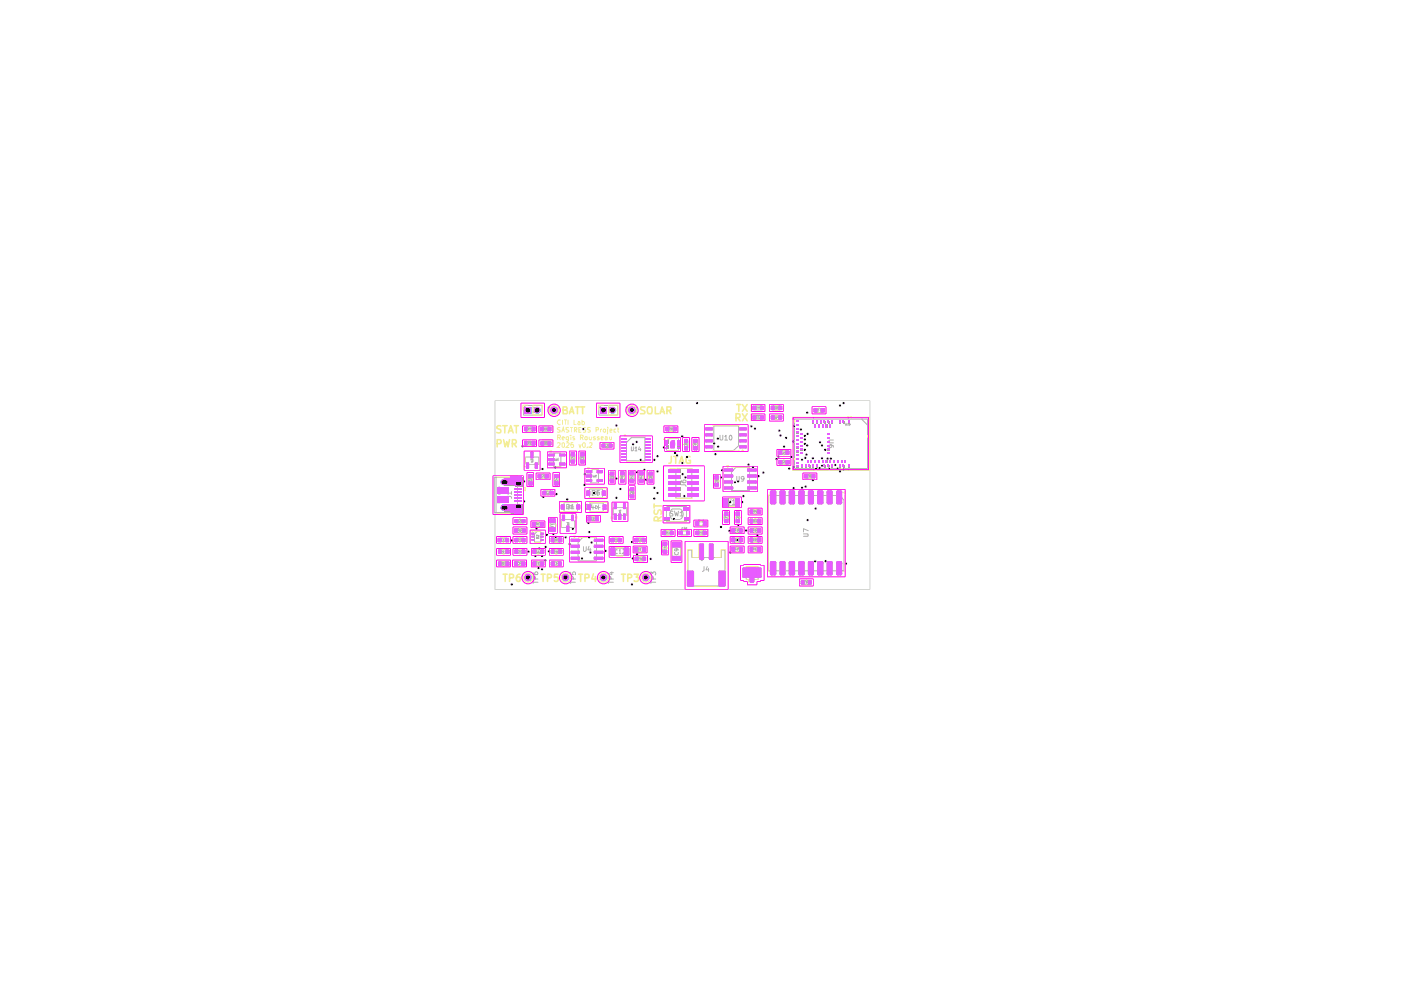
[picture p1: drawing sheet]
<svg xmlns="http://www.w3.org/2000/svg" width="297mm" height="210mm" viewBox="0 0 297 210" stroke-linecap="round" stroke-linejoin="round" font-family="sans-serif">
<g fill="#0fe">
<path d="M111.3 86.3h1.3v1.4h-1.3z"/>
<path d="M127.3 86.3h1.4v1.4h-1.4z"/>
<circle cx="113.9" cy="87" r=".72"/>
<circle cx="129.9" cy="87" r=".72"/>
<circle cx="117.5" cy="87" r=".8"/>
<circle cx="134" cy="87" r=".8"/>
<circle cx="119.9" cy="122.5" r=".8"/>
<circle cx="128" cy="122.5" r=".8"/>
<circle cx="136.9" cy="122.5" r=".8"/>
</g>
<path d="M106.8 102.2h.3M106.8 107.6h.3" fill="none" stroke="#0fe" stroke-width="1.4"/>
<path d="M109.8 102.6h.4M109.8 107.4h.4" fill="none" stroke="#0fe" stroke-width="1.1"/>
<circle cx="112" cy="122.5" r=".8" fill="#0fe"/>
<path d="M104.9 85h79.5v40h-79.5z" fill="none" stroke="#d0d2cd" stroke-width=".21"/>
<path d="M105.2 101v7.9M105.5 104.2h.5v.2h-.2v-.2M105.6 105.9a.26 .26 0 0 0 .1 .3 .26 .26 0 0 0 .3-.1v-.2M105.7 103.7h.5v.2M105.8 106.6v-.2h-.2l-.1 .2h.5M105.8 105.5l.2-.1v.3h-.5l.1-.3 .2 .1v.2M105.8 103.7v.2h.2v-.2M106 104.6v.2h-.3v-.2h.2v.2M106 103.3v.2l-.3-.2h.2v.2" fill="none" stroke="#c2c2c2" stroke-width=".21"/>
<g fill="none" stroke="#afafaf" stroke-width=".21">
<path d="M111.4 96.9h2.9v1.5h-2.5l-.4-.3zM111.5 86h3.4v2h-3.9v-1.5zM111.5 90.6h1.6v.8h-1.6zM111.5 93.6h1.6v.8h-1.6zM112 91h.2v-.2h-.2v.3M112 93.9h.2v-.1h-.2v.4M112.1 91l.1 .1M112.1 93.9l.1 .3M112.3 90.8h.3l-.1 .3M112.3 93.8h.3v.4l-.3-.1M112.6 97.7h.4l-.1 .3h-.3M112.6 86.4v.7l-.2 .3h-.2"/>
<path d="M113 97.3v.3l-.4-.3v.3M113 86.5l.1-.1h.3l.1 .1v.4l-.6 .5h.6M114.9 90.6h1.6v.5l-.3 .3h-1.3zM114.9 93.6h1.6v.5l-.3 .3h-1.3zM115.4 93.8l.3 .1-.1 .3h-.2zM115.4 90.8h.2v.3h-.2zM115.8 93.8h.2v.4l-.2-.1M116 90.8l-.2 .1v.2h.2v-.2l-.2 .1M116.2 86.4h.6M116.4 86.4v1M117.1 87l.5-.1v-.4l-.2-.1h-.3v1M117.3 96.5l.4-.4h1.2v2.8h-1.6z"/>
<path d="M117.8 97.2v.5h.2v-.5M118 86.7l.3-.3v1M118 87.4h.6M118.2 97.4l.1-.2v.5M118.2 97.7h.2M121 96.3h.9v1.6h-.9zM121.2 96.8v.2h.3l-.1-.2h.2v.2M121.3 97.2v.2h.2l.1-.2M123.1 96.3h.7v1.6h-.7zM123.2 97.2l.1 .2 .4-.1-.1-.1M123.2 96.8v.2h.5v-.2h-.3l.1 .2M125.3 99.9l.4-.4h1.2v2.9h-1.6z"/>
<path d="M127.5 86h3.4v2h-3.9v-1.5zM127.9 94.1h1.6v.8h-1.6zM128.4 94.3l-.3 .1 .2 .3 .1-.1M128.6 94.3h.2l-.2 .4h.2M128.6 86.4v.7l-.2 .3h-.2M128.9 94.3h.3v.3h-.3M128.9 86.4h.6l-.2 .4 .2 .1v.4h-.6M132.7 86.4h.5M132.9 86.4v1M133.5 87l.6-.1v-.4l-.2-.1h-.4v1M133.9 94.7v.9l.4-.1v-.8M133.9 92.8h2.8v4.9h-3.9v-3.9z"/>
<path d="M134.5 86.5l.1-.1h.3l.1 .1v.4l-.5 .5h.5M134.6 95l.3-.3v.9M134.6 95.6h.4M135.6 94.7l-.2 .6h.5M135.8 95.1v.5M141.5 90.6h1.5v.8h-1.5zM141.8 91h.2v-.2h-.2v.3M141.9 91l.1 .1M141.9 93h2v2.5h-2.5v-2zM142.1 90.8h.3v.3h-.3M142.1 94l.1 .4h.2v-.4M142.5 90.8h.3l-.2 .1 .2 .2h-.3"/>
<path d="M142.5 94.1l.1-.1v.4M142.5 94.4h.3M142.9 94.1l.1-.1v.4M142.9 94.4h.2M143.3 99.8h-1v.3h1M143.7 99.3h3v6.3h-3.4v-5.8zM145.1 93.4h.7v1.6h-.7zM145.2 94.5l.1 .3h.2l.2-.2-.1-.1M145.2 94.4v-.3l.2 .2 .2-.2v.3M145.3 93.8h.4M145.5 93.8v.2l-.3-.1M146.7 99.8h1.1v.3h-1.1"/>
<path d="M147 93.4h.9v1.6h-.9zM147.3 94.5l.1 .3 .2-.1v-.2M147.3 94.4v-.3l.1 .2 .1-.2 .1 .3M147.3 94v-.2h.3v.2M151.3 90.3h5.3v4.2l-1 1h-4.3zM152.7 92.3v.8l.1 .2 .4-.2v-.8M153.7 92.5l.2-.2v1M153.7 93.3h.6M154.7 92.4l.2-.1a.55 .55 0 0 1 .3 .5 .55 .55 0 0 1-.3 .5l-.3-.4zM156 99.1h3v4.9h-3.9v-3.9zM160 88.3l.2-.2h1.3v.8h-1.5zM160.2 88.3h.3l-.1 .4h-.2z"/>
<path d="M160.2 86.2l.3 .1-.1 .4h-.2zM160.2 86.1h1.3v.8h-1.5v-.5zM160.7 88.3v.4M160.7 86.4v-.2v.5M160.7 88.7h.1M160.7 86.7h.1M161 88.3h.2l-.2 .4h.2M161 86.4l.2-.2v.5M161 86.7h.2M163.8 86.1h1.6v.8h-1.6zM163.8 88.1h1.6v.8h-1.6zM164.1 88.5h.3v-.2h-.3v.4"/>
<path d="M164.1 86.5l.3-.1-.1-.2h-.2v.5M164.2 88.5l.2 .2M164.2 86.5l.2 .2M164.5 88.3h.2v.2l-.2 .2h.2M164.5 86.3l.1-.1 .1 .2-.2 .3h.2M165 86.4v-.2l.1 .1-.2 .4h.2v-.3M165.1 88.5h-.2v-.2h.2v.3l-.1 .1M165.4 97.6h1.6v.8h-1.6zM165.4 95.5h1.6v.9h-1.6zM165.9 95.8l-.2 .2 .2 .1M166 97.8h-.3v.3l.3 .1M166.1 95.8l.2 .1-.2 .2h.2"/>
<path d="M166.2 97.8l.1-.1-.2 .5h.2M166.4 95.8h.3l-.2 .3M166.5 97.8h.3l-.3 .4h.3M168.4 88.9h15.5v10.5h-15.5zM172.8 86.6h1.7v.8h-1.7zM173.6 86.8h-.2v.3l.2 .1M173.8 86.7h.2l-.1 .5M176.1 94.3l.3 .2v.2l-.3 .2-.3-.1-.1-.3 .2-.2 .8 .2v.3M176.7 93.3h-.8l-.2 .3 .1 .3h.9M179.2 90h.3M179.3 89.7l.2 .3-.2 .3M179.7 89.8l-.2 .2 .2 .2"/>
<path d="M179.9 89.8l.2 .2-.2 .2M180.1 90h.2M180.2 89.7v.6M182.7 88.9l1.2 1.2M104.8 101.2h4.1l.8 .8v6.7h-4.9zM106 114.1h1.6v.8h-1.6zM106 116.5h1.6v.9h-1.6zM106 119.1h1.6v.8h-1.6zM106.3 119.5l.3-.2h-.3v.4M106.3 117l.3-.1-.3-.1v.3M106.4 119.5l.2 .2M106.4 117l.2 .1"/>
<path d="M106.5 114.3h-.3v.3h.3M106.6 119.3h.3l-.3 .4h.3M106.6 116.9l.2-.1v.3M106.6 114.3h.1v.4M106.6 114.7h.3M106.6 117.1h.3M107 114.3h.1v.4M107 114.7h.2M107.1 119.3h.2l-.2 .1 .2 .2h-.2M107.3 117l-.2 .1v-.3l.2 .1-.1 .2h-.1M107.5 105.2h.7l.3 .2v.3M108.5 104.6h-1l.3 .2"/>
<path d="M108.5 104.2v.6M109.3 119.1h1.7v.7h-1.7zM109.4 114.1h1.6v.8h-1.6zM109.4 116.6h1.6v.8h-1.6zM109.4 110.1h1.6v.8h-1.6zM109.4 112.1h1.6v.8h-1.6zM109.9 114.3h-.1l-.1 .1 .1 .3 .1-.1M109.9 112.5l.3-.2h-.3v.3M109.9 119.3h-.2v.3h.2M109.9 116.8l-.2 .2 .2 .1M110 112.5l.2 .1M110.1 114.3h.2v.4"/>
<path d="M110.1 119.4l.1-.1v.4M110.1 116.9l.2-.1v.3M110.1 114.7h.3M110.1 119.7h.2M110.1 117.1h.3M110.2 110.3l-.3 .1v.2h.3M110.3 110.4l.1-.1v.4M110.3 112.3h.2l-.2 .3h.2M110.3 110.7h.2M110.4 114.3h.3v.4l-.3-.1M110.4 116.8h.4l-.2 .3M110.6 119.3h-.2v.3h.3v-.2l-.3 .1"/>
<path d="M112.1 100.9h.7v1.6h-.7zM112.2 101.6v-.2l.2 .2v-.2h.2v.2M112.3 101.8l-.1 .2 .2 .1 .2-.1v-.2M113.2 110.8h1.7v.8h-1.7zM113.3 116.5h1.6v.9h-1.6zM113.3 119.1h1.6v.8h-1.6zM113.3 113.2l.5-.5h.9v2.2h-1.4zM113.7 117h.1v-.2h-.1v.3M113.7 119.5h.1v-.2h-.1v.4M113.7 114l.4-.1 .2 .3h-.6zM113.7 111.2l.3-.2h-.3v.4M113.7 117l.1 .1"/>
<path d="M113.7 119.5l.1 .2M113.8 111.2l.2 .2M114 116.8h.3l-.3 .3h.3M114 119.4l.2-.1v.4M114 119.7h.3M114.2 111.1l.1-.1v.4M114.2 111.4h.1M114.3 113.4v.3l-.5-.3-.1 .3M114.3 100.6h1.7v.8h-1.7zM114.4 116.8h.2l-.2 .3h.2M114.6 119.3h-.2l.2 .4-.2-.1M114.9 100.8v.3h.2"/>
<path d="M115.2 100.9l.2-.1v.3M115.2 101.1h.2M115.4 104.1h1.6v.8h-1.6zM116.1 104.3l-.2 .1v.2h.2M116.3 104.3h.2v.1l-.3 .3h.3M116.6 110.4h1.2v2h-1.2zM117 111.5v.2h.5M117.1 116.5h1.6v.9h-1.6zM117.1 114.1h1.6v.8h-1.6zM117.1 119.1h1.6v.7h-1.6zM117.1 111.5v.2M117.5 111.1h-.5l.1 .2"/>
<path d="M117.5 117l.2-.1-.2-.1v.3M117.5 114.5l.2-.2h-.2v.4M117.5 111v.3M117.6 100.9h.7v1.6h-.7zM117.6 117l.1 .1M117.6 114.5l.1 .2M117.7 119.3h-.2v.3h.2M117.8 101.8l-.1 .2 .2 .1 .3-.1-.1-.2M117.8 119.4l.2-.1v.4M117.8 116.9l.2-.1v.3M117.8 114.3h.3l-.3 .4h.3M117.8 119.7h.3"/>
<path d="M117.8 117.1h.3M117.9 101.5h.3M118 101.4v.2h-.3M118.3 119.3l-.1 .2h.3M118.3 117l-.1-.2 .3 .1-.3 .1v.1h.2v-.1M118.3 114.3l.2 .1-.1 .3-.2-.1zM118.4 119.4v.3M119 110.2h2.5l.4 .4v1.2h-2.9zM119.6 106.6h2.8v1.8h-2.8zM120.1 106.9h.5l.1 .2v.6l-.1 .2h-.5zM120.2 107.5h.4M120.3 111h.3v.3h-.3z"/>
<path d="M120.6 110.8h-.3l.1 .1M120.6 107v1.1M120.6 110.7v.2M120.6 107.5l.6-.4v.8zM120.7 111l-.2 .2M121.2 107.2l.2-.3v1M121.2 107.9h.5M121.2 107.5h.5M123.5 114h2.9v4.9h-3.8v-3.9zM123.7 115.9v.9l.2 .1 .4-.2v-.8M124.3 106.9l.6 .3v.5l-.4 .2h-.2zM124.9 115.8l-.3 .8h.7"/>
<path d="M125 109.6h1.6v.8h-1.6zM125 103.7h2.8v1.8h-2.8zM125.1 106.6h2.8v1.8h-2.8zM125.1 116.2v.7M125.3 109.9h.2v-.1h-.2v.4M125.3 109.9l.2 .3M125.5 106.9l-.2 .7h.6M125.6 104h.4l.2 .2v.5l-.4 .3h-.2zM125.6 104.5h.5M125.7 109.8l.2 .1-.2 .3h.2M125.7 107.3v.6M125.8 100.8v.3h.2v-.3"/>
<path d="M125.8 107.6h.5M126 109.9l.2-.1v.4M126 110.2h.3M126.1 104.1l.6 .4-.6 .4zM126.2 100.8h.2v.3h-.2M126.3 107.1l.6 .5-.6 .3zM126.7 104v1.1M126.7 104.5h.4M126.9 107v1.1M126.9 107.6h.4M127.1 104h-.5v.4h.5v.4l-.2 .2h-.2l-.1-.2M129.3 100.4h.8v1.6h-.8z"/>
<path d="M129.6 101.3l-.1 .2 .2 .1 .2-.1-.1-.2M129.7 101h.2l-.1 .1-.2-.2-.1 .1h.2M129.8 114.1h1.6v.8h-1.6zM129.8 116.2h3.3v1.6h-3.3zM130 107.7h2.9v1.6h-2.5l-.4-.4zM130.3 114.3h-.2l.1 .4 .1-.1M130.5 114.3h.1v.4M130.5 114.7h.3M130.9 116.6l-.1-.1a.39 .39 0 0 0-.4 .5 .39 .39 0 0 0 .5 .3M131.1 114.3l-.2 .1h.2v.3l-.2-.1M131.3 116.8l.1-.3v.9M131.3 108.6h.3v.2h-.3"/>
<path d="M131.3 108.2l.1 .2v-.2h.2v.2M131.3 117.4h.4M131.5 100.4h.9v1.6h-.9zM131.7 100.9l.1 .1h.3v-.1h-.2l.1 .1M132 101.5l-.2-.3-.1 .3h.4M132 116.6h.5v.3l-.5 .5h.5M132.1 101.2l-.1 .2M133.6 103.7h.7v1.6h-.7zM133.6 100.4h.8v1.6h-.8zM133.7 100.7l.3-.1 .2 .2-.4 .1zM133.7 104l.1 .2h.4v-.2h-.3l.1 .2M133.8 104.8l-.1 .1 .2 .1 .3-.1-.1-.1"/>
<path d="M133.9 101h.3M134 101.6l-.1-.2-.2 .1v.1h.5M134 101v.3l-.3-.2M134.2 104.4v.2l-.3-.2h-.2l.1 .2M134.2 101.4l-.2 .2M134.9 114.1h1.5v.8h-1.5zM134.9 116h1.6v.9h-1.6zM135 118.1h1.6v.8h-1.6zM135.3 116.5h.2l-.1-.2h-.1v.4M135.3 118.5h.2l-.1-.3h-.1v.5M135.3 116.5l.2 .2M135.4 114.3h-.2v.4h.2"/>
<path d="M135.4 118.5l.1 .2M135.5 100.4h.9v1.6h-.9zM135.6 116.4l.2-.1v.4M135.6 114.3h.2l-.2 .4h.2M135.6 116.7h.2M135.7 118.4l.1-.2v.5M135.7 118.7h.2M135.8 101h.3M135.9 101.6l-.1-.2v.2h.3M136 116.3h.3l-.2 .4M136 114.3l-.1 .3h.3M136 101v.3l-.3-.2"/>
<path d="M136.1 100.8h-.3v.1M136.1 101.4l-.2 .2M136.1 100.6v.3M136.2 114.4v.3M136.3 118.2l-.3 .2 .1 .3h.2v-.3l-.3 .1M137.5 100.4h.9v1.6h-.9zM137.7 100.7v.2l.3 .1-.1-.3h.2v.3M137.8 101.5v.2h.2l.1-.2M138.1 101v.3l-.3-.3v.3M140.5 115.4h.9v1.6h-.9zM140.8 115.9v-.2h.3v.2M140.8 112.6h1.7v.8h-1.7z"/>
<path d="M140.9 116.6v-.1h-.1v.1h.3M141.1 116.1h-.3v.2M141.1 116.5h-.2M141.1 116v.3M141.2 113h.2l-.1-.3-.1 .5M141.3 113l.1 .2M141.4 107.4h4.2v3.2h-4.2zM141.4 110.1l.5 .5M141.5 112.9l.1-.2v.5M141.5 113.2h.3M141.9 107.4l-.5 .5M142 112.7l-.1 .4h.2"/>
<path d="M142.1 112.9v.3M142.5 107.9h1.7a1.29 1.29 0 0 1 0 2.2h-1.7M142.6 107.9a1.39 1.39 0 0 0 0 2.2M142.6 115.4h1.6v3.2h-1.6zM142.7 108.5h-.5v.3l.5 .3-.1 .3h-.4M143 108.4l.3 1 .1-.7 .3 .7 .1-1M143.1 117.1l-.1 .4 .4 .1 .4-.1-.1-.4M143.3 101h-1v.4h1M143.3 104.9h-1v.3h1M143.3 102.3h-1v.4h1M143.3 103.6h-1v.3h1M143.4 116.4l.2 .1-.1 .3h-.4v-.4h.5l.2 .3"/>
<path d="M144.2 108.7l.3-.3v1M144.2 109.4h.6M144.3 112.6h1.5v.8h-1.5zM144.4 102.8h.9l.2 .3M144.4 101.9v.3l.5 .2 .5-.1 .1-.4-.6-.1-.1 .1 .1 .5M144.8 111.9l-.2 .1v.1l.2 .1M145 112l.1-.1v.3M145 112.2h.2M145.1 107.4l.5 .5M145.4 111.9h.2v.3l-.3-.1zM145.6 110.1l-.5 .5M145.8 116.6h.9v1.6h6.3v-1.6h.7v7.6h-7.9z"/>
<path d="M146.7 101h1.1v.4h-1.1M146.7 104.9h1.1v.3h-1.1M146.7 102.3h1.1v.4h-1.1M146.7 103.6h1.1v.3h-1.1M147.9 112.6h1.5v.8h-1.5zM147.9 110.5h1.5v.9h-1.5zM148.1 110.4h.3v-.1h-.3v.4M148.1 113l.3-.1-.1-.2h-.2v.5M148.2 110.4l.2 .3M148.2 113l.2 .2M148.3 118.2l.5 .7 .5-.7M148.5 110.4l.1-.1v.4"/>
<path d="M148.5 112.9l.1-.2v.5M148.5 110.7h.2M148.5 113.2h.2M148.9 110.4l.2-.1v.4M148.9 112.8h.2l-.2 .4h.2M148.9 110.7h.2M151.6 101.2h.8v1.6h-.8zM151.8 102.2v.3h.3v-.3M151.8 102.2v-.3h.3v.3M151.8 101.5v.2l.3-.2v.2M153.5 108.9h.9v1.6h-.9zM153.6 105.7h3.2v1.5h-3.2z"/>
<path d="M153.8 109.9v.3h.3v-.3M154.1 109.6v.3l-.4-.3 .1 .3M154.1 109.3h-.4l.2 .1M154.1 109.2v.2M154.3 105.9l.4 .5 .3-.5M154.7 106.4v.5M155.3 106.2l.3-.3v1M155.3 106.9h.6M155.5 116h1.6v.9h-1.6zM155.5 114.1h1.6v.8h-1.6zM155.5 112.1h1.6v.8h-1.6zM155.8 112.5h.2v-.3h-.2v.4"/>
<path d="M155.8 114.5l.2-.2h-.2v.4M155.8 116.5h.2v-.2h-.2v.3M155.9 112.5l.1 .1M155.9 114.5l.1 .2M155.9 116.5l.1 .1M156.1 108.9h.7v1.6h-.7zM156.2 112.2h.2l-.1 .2 .1 .2h-.2M156.2 114.3h.2l-.1 .1h.1v.2h-.2M156.2 116.3h.2l-.1 .2h.1v.1h-.2M156.2 101v.9l.2 .1 .3-.1v-.9M156.3 109.9v.3h.3v-.3M156.3 109.3l.2-.1 .2 .1-.4 .1z"/>
<path d="M156.5 116.3h.3l-.2 .3M156.7 109.6v.3l-.3-.3h-.1v.3M156.8 112.2h-.2v.3l.2-.1v.2h-.2M156.8 114.3h-.2v.4h.2v-.3l-.2 .1M157.7 101.4l-.1 .2h-.4l-.1-.4 .3-.2 .3 .2-.1 .7-.4 .1M159.3 116h1.6v.9h-1.6zM159.3 114.1h1.6v.8h-1.6zM159.3 108.1h1.6v.8h-1.6zM159.3 110.1h1.6v.8h-1.6zM159.3 112.1h1.6v.8h-1.6zM159.6 116.5h.3v-.2h-.3v.3M159.6 114.5l.3-.2h-.3v.4"/>
<path d="M159.6 112.5h.3v-.2h-.3v.3M159.7 116.5l.2 .1M159.7 114.5l.2 .2M159.7 112.5l.2 .1M159.8 108.5h.3v-.3h-.3v.5M159.8 110.4h.3v-.1h-.3v.4M159.9 108.5l.2 .2M159.9 110.4l.2 .3M160 116.3h.2v.3h-.2M160 114.3h.2v.4l-.2-.1M160 112.3h.2v.3h-.2M160.3 110.3l-.1 .2h.3"/>
<path d="M160.4 116.3h.3l-.3 .3h.3M160.4 108.2h-.2v.3l.2-.1v.3h-.2M160.4 114.3h.1v.4M160.4 114.7h.3M160.4 110.4v.3M160.5 112.2l-.1 .4h.3M160.6 112.4v.2M162.9 105h15l1 1v15h-16zM170.3 113.2h1l.1 .2-.1 .3h-1M170.9 100.6h1.6v.8h-1.6zM171.4 112.5l-1.1-.4v.7M171.4 100.8l-.2 .1v.2h.2"/>
<path d="M171.6 100.8h.2l-.1 .1 .1 .2h-.2M171.9 100.8h.3l-.3 .3h.3M113 121.4v.3l.3 .1h.7a.35 .35 0 0 0 0-.5 .35 .35 0 0 0-.5 0 .35 .35 0 0 0 0 .5h.1M113 123.4h1M113 123.1v.6M113.5 122.8v-.5h-.4l-.1 .5h1M121 121.3v.5h.5l-.1-.4 .4-.2 .2 .2-.1 .4M121 123.1v.6M121 123.4h1M121.6 122.8v-.4l-.2-.1h-.3l-.1 .5h1M129 123.1v.6M129 123.4h1"/>
<path d="M129.4 121.4h.6M129.5 122.8v-.5h-.4l-.1 .5h1M129.7 121.2v.6l-.8-.2M138 121.9v-.7l.4 .4 .2-.4h.3l.1 .3-.1 .4M138 123.4h1M138 123.1v.6M138.5 122.8v-.5h-.4l-.1 .5h1M149.3 120.1v.9l-.4 .2M149.9 120.1l-.2 .7h.6M150.2 120.5v.7M158.2 120.2h2.5v.4h.3v1.8h-.3v.4h-.9v.3h-.5l-.1-.3h-1v-.4h-.3v-1.8h.3zM159.3 121.2v.4l-.3 .2"/>
<path d="M159.8 121.2h-.2v.3l.1-.1 .2 .2-.2 .2-.1-.1M170.1 123.1h1.6v.8h-1.6zM170.7 123.3h-.2v.3l.2 .1M170.8 123.4l.2-.2v.5M170.8 123.7h.3M171.5 123.4l-.3 .1v-.2h.3l-.1 .4h-.2"/>
</g>
<path d="M110.7 119.3h.5v.5h-.5z" fill="#b89f99"/>
<path d="M110.7 119.3h.5v.5h-.5z" fill="none" stroke="#b89f99" stroke-width=".42"/>
<path d="M109.3 116.7h.4v.5h-.4z" fill="#b89f99"/>
<path d="M109.3 116.7h.4v.5h-.4z" fill="none" stroke="#b89f99" stroke-width=".42"/>
<path d="M110.8 116.7h.4v.5h-.4z" fill="#b89f99"/>
<path d="M110.8 116.7h.4v.5h-.4z" fill="none" stroke="#b89f99" stroke-width=".42"/>
<path d="M113.1 116.7h.4v.5h-.4z" fill="#b89f99"/>
<path d="M113.1 116.7h.4v.5h-.4z" fill="none" stroke="#b89f99" stroke-width=".42"/>
<path d="M113.1 119.3h.4v.5h-.4z" fill="#b89f99"/>
<path d="M113.1 119.3h.4v.5h-.4z" fill="none" stroke="#b89f99" stroke-width=".42"/>
<path d="M114.8 119.3h.4v.5h-.4z" fill="#b89f99"/>
<path d="M114.8 119.3h.4v.5h-.4z" fill="none" stroke="#b89f99" stroke-width=".42"/>
<path d="M117 119.3h.4v.5h-.4z" fill="#b89f99"/>
<path d="M117 119.3h.4v.5h-.4z" fill="none" stroke="#b89f99" stroke-width=".42"/>
<path d="M118.5 119.3h.4v.5h-.4z" fill="#b89f99"/>
<path d="M118.5 119.3h.4v.5h-.4z" fill="none" stroke="#b89f99" stroke-width=".42"/>
<path d="M109.2 119.3h.4v.5h-.4z" fill="#b89f99"/>
<path d="M109.2 119.3h.4v.5h-.4z" fill="none" stroke="#b89f99" stroke-width=".42"/>
<path d="M105.8 116.7h.3v.5h-.3z" fill="#b89f99"/>
<path d="M105.8 116.7h.3v.5h-.3z" fill="none" stroke="#b89f99" stroke-width=".42"/>
<path d="M107.4 116.7h.4v.5h-.4z" fill="#b89f99"/>
<path d="M107.4 116.7h.4v.5h-.4z" fill="none" stroke="#b89f99" stroke-width=".42"/>
<path d="M105.8 119.3h.3v.5h-.3z" fill="#b89f99"/>
<path d="M105.8 119.3h.3v.5h-.3z" fill="none" stroke="#b89f99" stroke-width=".42"/>
<path d="M107.4 119.3h.4v.5h-.4z" fill="#b89f99"/>
<path d="M107.4 119.3h.4v.5h-.4z" fill="none" stroke="#b89f99" stroke-width=".42"/>
<path d="M121.2 114.4h1.6v.4h-1.6z" fill="#b89f99"/>
<path d="M121.2 114.4h1.6v.3h-1.6z" fill="none" stroke="#b89f99" stroke-width=".34"/>
<path d="M121.2 115.7h1.6v.3h-1.6z" fill="#b89f99"/>
<path d="M121.2 115.7h1.6v.3h-1.6z" fill="none" stroke="#b89f99" stroke-width=".34"/>
<path d="M121.2 117h1.6v.3h-1.6z" fill="#b89f99"/>
<path d="M121.2 116.9h1.6v.4h-1.6z" fill="none" stroke="#b89f99" stroke-width=".34"/>
<path d="M121.2 118.2h1.6v.4h-1.6z" fill="#b89f99"/>
<path d="M121.2 118.2h1.6v.3h-1.6z" fill="none" stroke="#b89f99" stroke-width=".34"/>
<path d="M126.1 118.2h1.7v.4h-1.7z" fill="#b89f99"/>
<path d="M126.1 118.2h1.7v.3h-1.7z" fill="none" stroke="#b89f99" stroke-width=".34"/>
<path d="M126.1 115.7h1.7v.3h-1.7z" fill="#b89f99"/>
<path d="M126.1 115.7h1.7v.3h-1.7z" fill="none" stroke="#b89f99" stroke-width=".34"/>
<path d="M126.1 114.4h1.7v.4h-1.7z" fill="#b89f99"/>
<path d="M126.1 114.4h1.7v.3h-1.7z" fill="none" stroke="#b89f99" stroke-width=".34"/>
<path d="M114.8 116.7h.4v.5h-.4z" fill="#b89f99"/>
<path d="M114.8 116.7h.4v.5h-.4z" fill="none" stroke="#b89f99" stroke-width=".42"/>
<path d="M117 116.7h.3v.5h-.3z" fill="#b89f99"/>
<path d="M117 116.7h.3v.5h-.3z" fill="none" stroke="#b89f99" stroke-width=".42"/>
<path d="M114.8 114.4h.4v.2h-.4z" fill="#b89f99"/>
<path d="M114.7 114.4h.4v.2h-.4z" fill="none" stroke="#b89f99" stroke-width=".21"/>
<path d="M114.8 113.7h.4v.2h-.4z" fill="#b89f99"/>
<path d="M114.7 113.7h.4v.2h-.4z" fill="none" stroke="#b89f99" stroke-width=".21"/>
<path d="M114.8 113.1h.4v.2h-.4z" fill="#b89f99"/>
<path d="M114.7 113h.4v.3h-.4z" fill="none" stroke="#b89f99" stroke-width=".21"/>
<path d="M113 110.9h.4v.6h-.4z" fill="#b89f99"/>
<path d="M113 110.9h.4v.6h-.4z" fill="none" stroke="#b89f99" stroke-width=".42"/>
<path d="M110.8 110.3h.4v.4h-.4z" fill="#b89f99"/>
<path d="M110.8 110.3h.4v.4h-.4z" fill="none" stroke="#b89f99" stroke-width=".42"/>
<path d="M109.3 110.3h.4v.4h-.4z" fill="#b89f99"/>
<path d="M109.3 110.3h.4v.4h-.4z" fill="none" stroke="#b89f99" stroke-width=".42"/>
<path d="M109.2 112.2h.4v.5h-.4z" fill="#b89f99"/>
<path d="M109.2 112.2h.4v.5h-.4z" fill="none" stroke="#b89f99" stroke-width=".42"/>
<path d="M110.9 112.2h.4v.5h-.4z" fill="#b89f99"/>
<path d="M110.9 112.2h.4v.5h-.4z" fill="none" stroke="#b89f99" stroke-width=".42"/>
<path d="M112.8 113.1h.4v.2h-.4z" fill="#b89f99"/>
<path d="M112.8 113h.4v.3h-.4z" fill="none" stroke="#b89f99" stroke-width=".21"/>
<path d="M112.8 113.7h.4v.2h-.4z" fill="#b89f99"/>
<path d="M112.8 113.7h.4v.2h-.4z" fill="none" stroke="#b89f99" stroke-width=".21"/>
<path d="M112.8 114.4h.4v.2h-.4z" fill="#b89f99"/>
<path d="M112.8 114.4h.4v.2h-.4z" fill="none" stroke="#b89f99" stroke-width=".21"/>
<path d="M105.7 114.3h.5v.5h-.5z" fill="#b89f99"/>
<path d="M105.7 114.3h.5v.5h-.5z" fill="none" stroke="#b89f99" stroke-width=".42"/>
<path d="M107.3 114.3h.4v.5h-.4z" fill="#b89f99"/>
<path d="M107.3 114.3h.4v.5h-.4z" fill="none" stroke="#b89f99" stroke-width=".42"/>
<path d="M109.3 114.3h.4v.5h-.4z" fill="#b89f99"/>
<path d="M109.3 114.3h.4v.5h-.4z" fill="none" stroke="#b89f99" stroke-width=".42"/>
<path d="M110.8 114.3h.4v.5h-.4z" fill="#b89f99"/>
<path d="M110.8 114.3h.4v.5h-.4z" fill="none" stroke="#b89f99" stroke-width=".42"/>
<path d="M118.6 116.7h.4v.5h-.4z" fill="#b89f99"/>
<path d="M118.6 116.7h.4v.5h-.4z" fill="none" stroke="#b89f99" stroke-width=".42"/>
<path d="M120.3 111.6h.3v1h-.3z" fill="#b89f99"/>
<path d="M120.2 111.6h.4v1h-.4z" fill="none" stroke="#b89f99" stroke-width=".34"/>
<path d="M117 114.2h.3v.6h-.3z" fill="#b89f99"/>
<path d="M117 114.2h.3v.6h-.3z" fill="none" stroke="#b89f99" stroke-width=".42"/>
<path d="M118.6 114.2h.4v.6h-.4z" fill="#b89f99"/>
<path d="M118.6 114.2h.4v.6h-.4z" fill="none" stroke="#b89f99" stroke-width=".42"/>
<path d="M133.6 101.8h.6v.4h-.6z" fill="#b89f99"/>
<path d="M133.6 101.8h.6v.4h-.6z" fill="none" stroke="#b89f99" stroke-width=".42"/>
<path d="M133.6 100.1h.6v.4h-.6z" fill="#b89f99"/>
<path d="M133.6 100.1h.6v.4h-.6z" fill="none" stroke="#b89f99" stroke-width=".42"/>
<path d="M131.7 100.1h.5v.4h-.5z" fill="#b89f99"/>
<path d="M131.7 100.1h.5v.4h-.5z" fill="none" stroke="#b89f99" stroke-width=".42"/>
<path d="M131.7 101.8h.5v.4h-.5z" fill="#b89f99"/>
<path d="M131.7 101.8h.5v.4h-.5z" fill="none" stroke="#b89f99" stroke-width=".42"/>
<path d="M135.7 100.1h.6v.4h-.6z" fill="#b89f99"/>
<path d="M135.7 100.1h.6v.4h-.6z" fill="none" stroke="#b89f99" stroke-width=".42"/>
<path d="M135.7 101.8h.6v.4h-.6z" fill="#b89f99"/>
<path d="M135.7 101.8h.6v.4h-.6z" fill="none" stroke="#b89f99" stroke-width=".42"/>
<g fill="#b89f99">
<path d="M131.6 92.8h1.3v.5h-1.3z"/>
<path d="M131.6 93.5h1.3v.4h-1.3z"/>
<path d="M131.6 94.1h1.3v.4h-1.3z"/>
<path d="M131.6 94.8h1.3v.3h-1.3z"/>
<path d="M131.6 95.4h1.3v.4h-1.3z"/>
<path d="M131.6 96.1h1.3v.3h-1.3z"/>
<path d="M131.6 96.6h1.3v.5h-1.3z"/>
<path d="M131.6 97.3h1.3v.4h-1.3z"/>
<path d="M136.9 97.3h1.1v.4h-1.1z"/>
<path d="M136.9 96.6h1.1v.5h-1.1z"/>
<path d="M136.9 96.1h1.1v.3h-1.1z"/>
<path d="M136.9 95.4h1.1v.4h-1.1z"/>
<path d="M136.9 94.8h1.1v.3h-1.1z"/>
<path d="M136.9 94.1h1.1v.4h-1.1z"/>
<path d="M136.9 93.5h1.1v.4h-1.1z"/>
<path d="M136.9 92.8h1.1v.5h-1.1z"/>
<path d="M118.7 98.3h1.1v.3h-1.1z"/>
</g>
<path d="M118.7 98.2h1v.4h-1z" fill="none" stroke="#b89f99" stroke-width=".34"/>
<path d="M118.7 96.4h1.1v.2h-1.1z" fill="#b89f99"/>
<path d="M118.7 96.4h1v.2h-1z" fill="none" stroke="#b89f99" stroke-width=".34"/>
<path d="M123.2 97.7h.5v.4h-.5z" fill="#b89f99"/>
<path d="M123.2 97.7h.5v.4h-.5z" fill="none" stroke="#b89f99" stroke-width=".42"/>
<path d="M121.2 96.1h.5v.5h-.5z" fill="#b89f99"/>
<path d="M121.2 96.1h.5v.5h-.5z" fill="none" stroke="#b89f99" stroke-width=".42"/>
<path d="M121.2 97.7h.5v.4h-.5z" fill="#b89f99"/>
<path d="M121.2 97.7h.5v.4h-.5z" fill="none" stroke="#b89f99" stroke-width=".42"/>
<path d="M114.7 110.9h.4v.6h-.4z" fill="#b89f99"/>
<path d="M114.7 110.9h.4v.6h-.4z" fill="none" stroke="#b89f99" stroke-width=".42"/>
<path d="M117.7 102.2h.5v.5h-.5z" fill="#b89f99"/>
<path d="M117.7 102.2h.5v.5h-.5z" fill="none" stroke="#b89f99" stroke-width=".42"/>
<path d="M116.7 110.2h.9v.5h-.9z" fill="#b89f99"/>
<path d="M116.7 110.2h.9v.5h-.9z" fill="none" stroke="#b89f99" stroke-width=".51"/>
<path d="M116.7 112.1h.9v.5h-.9z" fill="#b89f99"/>
<path d="M116.7 112h.9v.5h-.9z" fill="none" stroke="#b89f99" stroke-width=".51"/>
<path d="M119.1 107.1h.4v.7h-.4z" fill="#b89f99"/>
<path d="M119.1 107.1h.4v.7h-.4z" fill="none" stroke="#b89f99" stroke-width=".42"/>
<path d="M119.3 109.3h.4v1.1h-.4z" fill="#b89f99"/>
<path d="M119.3 109.3h.3v1h-.3z" fill="none" stroke="#b89f99" stroke-width=".34"/>
<path d="M128 107.1h.4v.8h-.4z" fill="#b89f99"/>
<path d="M128 107.1h.4v.8h-.4z" fill="none" stroke="#b89f99" stroke-width=".42"/>
<path d="M130.3 106.8h.4v1h-.4z" fill="#b89f99"/>
<path d="M130.3 106.8h.3v1h-.3z" fill="none" stroke="#b89f99" stroke-width=".34"/>
<path d="M129.5 101.7h.5v.5h-.5z" fill="#b89f99"/>
<path d="M129.5 101.7h.5v.5h-.5z" fill="none" stroke="#b89f99" stroke-width=".42"/>
<path d="M129.5 100.2h.5v.4h-.5z" fill="#b89f99"/>
<path d="M129.5 100.2h.5v.4h-.5z" fill="none" stroke="#b89f99" stroke-width=".42"/>
<path d="M127.8 104.2h.4v.7h-.4z" fill="#b89f99"/>
<path d="M127.8 104.2h.4v.7h-.4z" fill="none" stroke="#b89f99" stroke-width=".42"/>
<path d="M133.7 105h.5v.5h-.5z" fill="#b89f99"/>
<path d="M133.7 105h.5v.5h-.5z" fill="none" stroke="#b89f99" stroke-width=".42"/>
<path d="M133.7 103.5h.5v.4h-.5z" fill="#b89f99"/>
<path d="M133.7 103.5h.5v.4h-.5z" fill="none" stroke="#b89f99" stroke-width=".42"/>
<path d="M124.7 107.1h.4v.8h-.4z" fill="#b89f99"/>
<path d="M124.7 107.1h.4v.8h-.4z" fill="none" stroke="#b89f99" stroke-width=".42"/>
<path d="M124.8 109.7h.4v.6h-.4z" fill="#b89f99"/>
<path d="M124.8 109.7h.4v.6h-.4z" fill="none" stroke="#b89f99" stroke-width=".42"/>
<path d="M126.4 109.7h.4v.6h-.4z" fill="#b89f99"/>
<path d="M126.4 109.7h.4v.6h-.4z" fill="none" stroke="#b89f99" stroke-width=".42"/>
<path d="M122.4 107.1h.4v.7h-.4z" fill="#b89f99"/>
<path d="M122.4 107.1h.4v.7h-.4z" fill="none" stroke="#b89f99" stroke-width=".42"/>
<path d="M121.3 109.3h.2v1.1h-.2z" fill="#b89f99"/>
<path d="M121.2 109.3h.3v1h-.3z" fill="none" stroke="#b89f99" stroke-width=".34"/>
<path d="M124.5 104.2h.4v.7h-.4z" fill="#b89f99"/>
<path d="M124.5 104.2h.4v.7h-.4z" fill="none" stroke="#b89f99" stroke-width=".42"/>
<path d="M129.6 114.3h.5v.5h-.5z" fill="#b89f99"/>
<path d="M129.6 114.3h.5v.5h-.5z" fill="none" stroke="#b89f99" stroke-width=".42"/>
<path d="M130.3 109.1h.4v1h-.4z" fill="#b89f99"/>
<path d="M130.3 109.1h.3v1h-.3z" fill="none" stroke="#b89f99" stroke-width=".34"/>
<path d="M126.1 117h1.7v.3h-1.7z" fill="#b89f99"/>
<path d="M126.1 116.9h1.7v.4h-1.7z" fill="none" stroke="#b89f99" stroke-width=".34"/>
<path d="M129.7 116.4h.6v1.2h-.6z" fill="#b89f99"/>
<path d="M129.6 116.3h.6v1.3h-.6z" fill="none" stroke="#b89f99" stroke-width=".51"/>
<path d="M134.7 114.3h.5v.5h-.5z" fill="#b89f99"/>
<path d="M134.7 114.3h.5v.5h-.5z" fill="none" stroke="#b89f99" stroke-width=".42"/>
<path d="M136.3 114.3h.4v.5h-.4z" fill="#b89f99"/>
<path d="M136.3 114.3h.4v.5h-.4z" fill="none" stroke="#b89f99" stroke-width=".42"/>
<path d="M123.2 96.1h.5v.5h-.5z" fill="#b89f99"/>
<path d="M123.2 96.1h.5v.5h-.5z" fill="none" stroke="#b89f99" stroke-width=".42"/>
<path d="M129.2 94.3h.5v.4h-.5z" fill="#b89f99"/>
<path d="M129.2 94.3h.5v.4h-.5z" fill="none" stroke="#b89f99" stroke-width=".42"/>
<path d="M127.7 94.3h.4v.4h-.4z" fill="#b89f99"/>
<path d="M127.7 94.3h.4v.4h-.4z" fill="none" stroke="#b89f99" stroke-width=".42"/>
<path d="M124.4 99.9h1v.3h-1z" fill="#b89f99"/>
<path d="M124.4 99.8h1v.4h-1z" fill="none" stroke="#b89f99" stroke-width=".34"/>
<path d="M124.4 100.8h1v.3h-1z" fill="#b89f99"/>
<path d="M124.4 100.8h1v.3h-1z" fill="none" stroke="#b89f99" stroke-width=".34"/>
<path d="M124.4 101.8h1v.3h-1z" fill="#b89f99"/>
<path d="M124.4 101.8h1v.2h-1z" fill="none" stroke="#b89f99" stroke-width=".34"/>
<path d="M126.7 101.8h1v.3h-1z" fill="#b89f99"/>
<path d="M126.7 101.8h1v.2h-1z" fill="none" stroke="#b89f99" stroke-width=".34"/>
<path d="M126.7 99.9h1v.3h-1z" fill="#b89f99"/>
<path d="M126.7 99.8h1v.4h-1z" fill="none" stroke="#b89f99" stroke-width=".34"/>
<path d="M116.5 97.3h1v.4h-1z" fill="#b89f99"/>
<path d="M116.4 97.3h1v.3h-1z" fill="none" stroke="#b89f99" stroke-width=".34"/>
<path d="M116.5 98.3h1v.3h-1z" fill="#b89f99"/>
<path d="M116.4 98.2h1v.4h-1z" fill="none" stroke="#b89f99" stroke-width=".34"/>
<path d="M117.7 100.7h.5v.4h-.5z" fill="#b89f99"/>
<path d="M117.7 100.7h.5v.4h-.5z" fill="none" stroke="#b89f99" stroke-width=".42"/>
<path d="M115.7 100.7h.5v.5h-.5z" fill="#b89f99"/>
<path d="M115.7 100.7h.5v.5h-.5z" fill="none" stroke="#b89f99" stroke-width=".42"/>
<path d="M116.7 104.3h.5v.5h-.5z" fill="#b89f99"/>
<path d="M116.7 104.3h.5v.5h-.5z" fill="none" stroke="#b89f99" stroke-width=".42"/>
<path d="M115.2 104.3h.4v.5h-.4z" fill="#b89f99"/>
<path d="M115.2 104.3h.4v.5h-.4z" fill="none" stroke="#b89f99" stroke-width=".42"/>
<path d="M116.5 96.4h1v.2h-1z" fill="#b89f99"/>
<path d="M116.4 96.4h1v.2h-1z" fill="none" stroke="#b89f99" stroke-width=".34"/>
<path d="M112.6 96h.4v1.1h-.4z" fill="#b89f99"/>
<path d="M112.6 95.9h.3v1.1h-.3z" fill="none" stroke="#b89f99" stroke-width=".34"/>
<path d="M116.3 93.8h.4v.5h-.4z" fill="#b89f99"/>
<path d="M116.3 93.8h.4v.5h-.4z" fill="none" stroke="#b89f99" stroke-width=".42"/>
<path d="M114.8 93.8h.4v.5h-.4z" fill="#b89f99"/>
<path d="M114.8 93.8h.4v.5h-.4z" fill="none" stroke="#b89f99" stroke-width=".42"/>
<path d="M112.2 100.7h.5v.4h-.5z" fill="#b89f99"/>
<path d="M112.2 100.7h.5v.4h-.5z" fill="none" stroke="#b89f99" stroke-width=".42"/>
<path d="M112.2 102.2h.5v.5h-.5z" fill="#b89f99"/>
<path d="M112.2 102.2h.5v.5h-.5z" fill="none" stroke="#b89f99" stroke-width=".42"/>
<path d="M111.7 98.3h.4v1h-.4z" fill="#b89f99"/>
<path d="M111.7 98.2h.3v1h-.3z" fill="none" stroke="#b89f99" stroke-width=".34"/>
<path d="M113.6 98.3h.3v1h-.3z" fill="#b89f99"/>
<path d="M113.5 98.2h.4v1h-.4z" fill="none" stroke="#b89f99" stroke-width=".34"/>
<path d="M114.2 100.7h.4v.5h-.4z" fill="#b89f99"/>
<path d="M114.2 100.7h.4v.5h-.4z" fill="none" stroke="#b89f99" stroke-width=".42"/>
<g fill="#b89f99">
<path d="M109 104.1h1.6v.4h-1.6z"/>
<path d="M109 104.8h1.6v.4h-1.6z"/>
<path d="M109 105.5h1.6v.3h-1.6z"/>
<path d="M109 106h1.6v.5h-1.6z"/>
<path d="M109 103.4h1.6v.4h-1.6z"/>
<path d="M108.2 101.1h.8v1.8h-.8z"/>
<path d="M109.2 101.1h1.5v2h-1.5z"/>
<path d="M106.9 101.6h2v1.3h-2z"/>
<path d="M105.5 103.3h2.4v1.4h-2.4z"/>
<path d="M105.5 105.2h2.4v1.4h-2.4z"/>
<path d="M106.9 107.1h2v1.3h-2z"/>
<path d="M109.2 106.9h1.5v1.9h-1.5z"/>
<path d="M108.2 107.1h.8v1.7h-.8z"/>
<path d="M112.9 93.7h.4v.6h-.4z"/>
</g>
<path d="M112.9 93.7h.4v.6h-.4z" fill="none" stroke="#b89f99" stroke-width=".42"/>
<path d="M111.3 93.7h.3v.6h-.3z" fill="#b89f99"/>
<path d="M111.3 93.7h.3v.6h-.3z" fill="none" stroke="#b89f99" stroke-width=".42"/>
<path d="M111.3 90.7h.3v.5h-.3z" fill="#b89f99"/>
<path d="M111.3 90.7h.3v.5h-.3z" fill="none" stroke="#b89f99" stroke-width=".42"/>
<path d="M112.9 90.7h.4v.5h-.4z" fill="#b89f99"/>
<path d="M112.9 90.7h.4v.5h-.4z" fill="none" stroke="#b89f99" stroke-width=".42"/>
<path d="M116.3 90.7h.4v.5h-.4z" fill="#b89f99"/>
<path d="M116.3 90.7h.4v.5h-.4z" fill="none" stroke="#b89f99" stroke-width=".42"/>
<path d="M114.7 90.7h.4v.5h-.4z" fill="#b89f99"/>
<path d="M114.7 90.7h.4v.5h-.4z" fill="none" stroke="#b89f99" stroke-width=".42"/>
<path d="M153.7 108.7h.5v.5h-.5z" fill="#b89f99"/>
<path d="M153.7 108.7h.5v.5h-.5z" fill="none" stroke="#b89f99" stroke-width=".42"/>
<path d="M153.7 110.3h.5v.4h-.5z" fill="#b89f99"/>
<path d="M153.7 110.3h.5v.4h-.5z" fill="none" stroke="#b89f99" stroke-width=".42"/>
<path d="M155.2 112.2h.5v.5h-.5z" fill="#b89f99"/>
<path d="M155.2 112.2h.5v.5h-.5z" fill="none" stroke="#b89f99" stroke-width=".42"/>
<path d="M156.9 112.2h.4v.5h-.4z" fill="#b89f99"/>
<path d="M156.9 112.2h.4v.5h-.4z" fill="none" stroke="#b89f99" stroke-width=".42"/>
<path d="M159.1 110.2h.4v.6h-.4z" fill="#b89f99"/>
<path d="M159.1 110.2h.4v.6h-.4z" fill="none" stroke="#b89f99" stroke-width=".42"/>
<path d="M156.2 108.7h.5v.5h-.5z" fill="#b89f99"/>
<path d="M156.2 108.7h.5v.5h-.5z" fill="none" stroke="#b89f99" stroke-width=".42"/>
<path d="M156.2 110.3h.5v.4h-.5z" fill="#b89f99"/>
<path d="M156.2 110.3h.5v.4h-.5z" fill="none" stroke="#b89f99" stroke-width=".42"/>
<path d="M158.6 103.3h1.7v.4h-1.7z" fill="#b89f99"/>
<path d="M158.6 103.3h1.7v.3h-1.7z" fill="none" stroke="#b89f99" stroke-width=".34"/>
<path d="M158.6 102.1h1.7v.3h-1.7z" fill="#b89f99"/>
<path d="M158.6 102h1.7v.4h-1.7z" fill="none" stroke="#b89f99" stroke-width=".34"/>
<path d="M158.6 100.8h1.7v.3h-1.7z" fill="#b89f99"/>
<path d="M158.6 100.8h1.7v.3h-1.7z" fill="none" stroke="#b89f99" stroke-width=".34"/>
<path d="M158.6 99.5h1.7v.4h-1.7z" fill="#b89f99"/>
<path d="M158.6 99.5h1.7v.3h-1.7z" fill="none" stroke="#b89f99" stroke-width=".34"/>
<g fill="#b89f99">
<path d="M155.9 105.6h1v1.8h-1z"/>
<path d="M153.5 105.6h1v1.8h-1z"/>
<path d="M153.7 100.8h1.6v.3h-1.6z"/>
</g>
<path d="M153.7 100.8h1.6v.3h-1.6z" fill="none" stroke="#b89f99" stroke-width=".34"/>
<path d="M153.7 102.1h1.6v.3h-1.6z" fill="#b89f99"/>
<path d="M153.7 102h1.6v.4h-1.6z" fill="none" stroke="#b89f99" stroke-width=".34"/>
<path d="M153.7 103.3h1.6v.4h-1.6z" fill="#b89f99"/>
<path d="M153.7 103.3h1.6v.3h-1.6z" fill="none" stroke="#b89f99" stroke-width=".34"/>
<path d="M153.7 99.5h1.6v.4h-1.6z" fill="#b89f99"/>
<path d="M153.7 99.5h1.6v.3h-1.6z" fill="none" stroke="#b89f99" stroke-width=".34"/>
<path d="M156.9 94.6h1.3v.4h-1.3z" fill="#b89f99"/>
<path d="M156.9 94.6h1.3v.3h-1.3z" fill="none" stroke="#b89f99" stroke-width=".34"/>
<path d="M156.9 93.3h1.3v.4h-1.3z" fill="#b89f99"/>
<path d="M156.9 93.3h1.3v.3h-1.3z" fill="none" stroke="#b89f99" stroke-width=".34"/>
<path d="M156.9 92.1h1.3v.3h-1.3z" fill="#b89f99"/>
<path d="M156.9 92h1.3v.4h-1.3z" fill="none" stroke="#b89f99" stroke-width=".34"/>
<path d="M156.9 90.8h1.3v.3h-1.3z" fill="#b89f99"/>
<path d="M156.9 90.8h1.3v.3h-1.3z" fill="none" stroke="#b89f99" stroke-width=".34"/>
<path d="M147.6 112.7h.4v.5h-.4z" fill="#b89f99"/>
<path d="M147.6 112.7h.4v.5h-.4z" fill="none" stroke="#b89f99" stroke-width=".42"/>
<path d="M142.3 112.7h.3v.5h-.3z" fill="#b89f99"/>
<path d="M142.3 112.7h.3v.5h-.3z" fill="none" stroke="#b89f99" stroke-width=".42"/>
<g fill="#b89f99">
<path d="M145 109.8h1v.6h-1z"/>
<path d="M145.7 112.7h.4v.5h-.4z"/>
</g>
<path d="M145.7 112.7h.4v.5h-.4z" fill="none" stroke="#b89f99" stroke-width=".42"/>
<path d="M144.1 112.7h.5v.5h-.5z" fill="#b89f99"/>
<path d="M144.1 112.7h.5v.5h-.5z" fill="none" stroke="#b89f99" stroke-width=".42"/>
<path d="M149.2 112.7h.4v.5h-.4z" fill="#b89f99"/>
<path d="M149.2 112.7h.4v.5h-.4z" fill="none" stroke="#b89f99" stroke-width=".42"/>
<path d="M151.7 102.6h.5v.4h-.5z" fill="#b89f99"/>
<path d="M151.7 102.6h.5v.4h-.5z" fill="none" stroke="#b89f99" stroke-width=".42"/>
<path d="M149.2 110.7h.4v.6h-.4z" fill="#b89f99"/>
<path d="M149.2 110.7h.4v.6h-.4z" fill="none" stroke="#b89f99" stroke-width=".42"/>
<path d="M147.6 110.7h.4v.6h-.4z" fill="#b89f99"/>
<path d="M147.6 110.7h.4v.6h-.4z" fill="none" stroke="#b89f99" stroke-width=".42"/>
<path d="M140.6 112.7h.4v.5h-.4z" fill="#b89f99"/>
<path d="M140.6 112.7h.4v.5h-.4z" fill="none" stroke="#b89f99" stroke-width=".42"/>
<g fill="#b89f99">
<path d="M140.8 109.8h1.1v.6h-1.1z"/>
<path d="M140.7 115.1h.6v.4h-.6z"/>
</g>
<path d="M140.7 115.1h.6v.4h-.6z" fill="none" stroke="#b89f99" stroke-width=".42"/>
<path d="M140.7 116.8h.6v.4h-.6z" fill="#b89f99"/>
<path d="M140.7 116.8h.6v.4h-.6z" fill="none" stroke="#b89f99" stroke-width=".42"/>
<path d="M131.2 114.3h.4v.5h-.4z" fill="#b89f99"/>
<path d="M131.2 114.3h.4v.5h-.4z" fill="none" stroke="#b89f99" stroke-width=".42"/>
<path d="M131.3 109.1h.3v1h-.3z" fill="#b89f99"/>
<path d="M131.2 109.1h.4v1h-.4z" fill="none" stroke="#b89f99" stroke-width=".34"/>
<path d="M132.3 109.1h.2v1h-.2z" fill="#b89f99"/>
<path d="M132.2 109.1h.3v1h-.3z" fill="none" stroke="#b89f99" stroke-width=".34"/>
<path d="M132.3 106.8h.2v1h-.2z" fill="#b89f99"/>
<path d="M132.2 106.8h.3v1h-.3z" fill="none" stroke="#b89f99" stroke-width=".34"/>
<path d="M137.7 101.7h.5v.5h-.5z" fill="#b89f99"/>
<path d="M137.7 101.7h.5v.5h-.5z" fill="none" stroke="#b89f99" stroke-width=".42"/>
<path d="M137.7 100.2h.5v.4h-.5z" fill="#b89f99"/>
<path d="M137.7 100.2h.5v.4h-.5z" fill="none" stroke="#b89f99" stroke-width=".42"/>
<path d="M134.7 118.2h.5v.5h-.5z" fill="#b89f99"/>
<path d="M134.7 118.2h.5v.5h-.5z" fill="none" stroke="#b89f99" stroke-width=".42"/>
<path d="M136.4 118.2h.4v.5h-.4z" fill="#b89f99"/>
<path d="M136.4 118.2h.4v.5h-.4z" fill="none" stroke="#b89f99" stroke-width=".42"/>
<path d="M132.5 116.4h.7v1.2h-.7z" fill="#b89f99"/>
<path d="M132.5 116.3h.7v1.3h-.7z" fill="none" stroke="#b89f99" stroke-width=".51"/>
<path d="M134.7 116.2h.4v.6h-.4z" fill="#b89f99"/>
<path d="M134.7 116.2h.4v.6h-.4z" fill="none" stroke="#b89f99" stroke-width=".42"/>
<path d="M136.4 116.2h.4v.6h-.4z" fill="#b89f99"/>
<path d="M136.4 116.2h.4v.6h-.4z" fill="none" stroke="#b89f99" stroke-width=".42"/>
<path d="M151.7 101h.5v.5h-.5z" fill="#b89f99"/>
<path d="M151.7 101h.5v.5h-.5z" fill="none" stroke="#b89f99" stroke-width=".42"/>
<path d="M145.2 94.8h.5v.5h-.5z" fill="#b89f99"/>
<path d="M145.2 94.8h.5v.5h-.5z" fill="none" stroke="#b89f99" stroke-width=".42"/>
<path d="M145.2 93.3h.5v.4h-.5z" fill="#b89f99"/>
<path d="M145.2 93.3h.5v.4h-.5z" fill="none" stroke="#b89f99" stroke-width=".42"/>
<path d="M147.2 94.8h.5v.5h-.5z" fill="#b89f99"/>
<path d="M147.2 94.8h.5v.5h-.5z" fill="none" stroke="#b89f99" stroke-width=".42"/>
<path d="M147.2 93.3h.5v.4h-.5z" fill="#b89f99"/>
<path d="M147.2 93.3h.5v.4h-.5z" fill="none" stroke="#b89f99" stroke-width=".42"/>
<g fill="#b89f99">
<path d="M140.8 107.6h1.1v.6h-1.1z"/>
<path d="M145 107.6h1.1v.6h-1.1z"/>
<path d="M141.9 104.7h2.3v.7h-2.3z"/>
<path d="M145.8 104.7h2.3v.7h-2.3z"/>
<path d="M166.8 95.7h.4v.5h-.4z"/>
</g>
<path d="M166.8 95.7h.4v.5h-.4z" fill="none" stroke="#b89f99" stroke-width=".42"/>
<path d="M165.1 95.7h.6v.5h-.6z" fill="#b89f99"/>
<path d="M165.1 95.7h.6v.5h-.6z" fill="none" stroke="#b89f99" stroke-width=".42"/>
<g fill="#b89f99">
<path d="M168.8 94.7h.6v.4h-.6z"/>
<path d="M168.8 95.5h.6v.5h-.6z"/>
<path d="M166.8 97.7h.5v.6h-.5z"/>
</g>
<path d="M166.8 97.7h.5v.6h-.5z" fill="none" stroke="#b89f99" stroke-width=".42"/>
<path d="M165.2 97.7h.5v.6h-.5z" fill="#b89f99"/>
<path d="M165.2 97.7h.5v.6h-.5z" fill="none" stroke="#b89f99" stroke-width=".42"/>
<path d="M163.6 88.3h.4v.5h-.4z" fill="#b89f99"/>
<path d="M163.6 88.3h.4v.5h-.4z" fill="none" stroke="#b89f99" stroke-width=".42"/>
<path d="M165.2 88.3h.5v.5h-.5z" fill="#b89f99"/>
<path d="M165.2 88.3h.5v.5h-.5z" fill="none" stroke="#b89f99" stroke-width=".42"/>
<path d="M159.7 88.3h.4v.5h-.4z" fill="#b89f99"/>
<path d="M159.7 88.3h.4v.5h-.4z" fill="none" stroke="#b89f99" stroke-width=".42"/>
<path d="M161.3 88.3h.5v.5h-.5z" fill="#b89f99"/>
<path d="M161.3 88.3h.5v.5h-.5z" fill="none" stroke="#b89f99" stroke-width=".42"/>
<path d="M159.7 86.2h.4v.5h-.4z" fill="#b89f99"/>
<path d="M159.7 86.2h.4v.5h-.4z" fill="none" stroke="#b89f99" stroke-width=".42"/>
<path d="M161.3 86.2h.5v.5h-.5z" fill="#b89f99"/>
<path d="M161.3 86.2h.5v.5h-.5z" fill="none" stroke="#b89f99" stroke-width=".42"/>
<path d="M165.2 86.2h.5v.5h-.5z" fill="#b89f99"/>
<path d="M165.2 86.2h.5v.5h-.5z" fill="none" stroke="#b89f99" stroke-width=".42"/>
<path d="M163.6 86.2h.4v.5h-.4z" fill="#b89f99"/>
<path d="M163.6 86.2h.4v.5h-.4z" fill="none" stroke="#b89f99" stroke-width=".42"/>
<g fill="#b89f99">
<path d="M169.6 96h.6v.3h-.6z"/>
<path d="M168.8 96.3h.6v.4h-.6z"/>
<path d="M168.8 97.2h.6v.4h-.6z"/>
<path d="M168.8 97.9h.6v.4h-.6z"/>
<path d="M168.8 98.8h.6v.3h-.6z"/>
<path d="M169.9 98.5h.3v.6h-.3z"/>
<path d="M170.6 98.5h.5v.6h-.5z"/>
<path d="M171.1 97.6h.4v.6h-.4z"/>
<path d="M171.5 98.5h.3v.6h-.3z"/>
<path d="M174.2 86.7h.5v.5h-.5z"/>
</g>
<path d="M174.2 86.7h.5v.5h-.5z" fill="none" stroke="#b89f99" stroke-width=".42"/>
<g fill="#b89f99">
<path d="M179.8 89.2h.3v.6h-.3z"/>
<path d="M178.7 89.2h.3v.6h-.3z"/>
<path d="M177.8 89.2h.5v.6h-.5z"/>
<path d="M176.2 89.2h.5v.6h-.5z"/>
<path d="M175.5 89.2h.4v.6h-.4z"/>
<path d="M174.6 89.2h.4v.6h-.4z"/>
<path d="M172.7 86.7h.4v.5h-.4z"/>
</g>
<path d="M172.7 86.7h.4v.5h-.4z" fill="none" stroke="#b89f99" stroke-width=".42"/>
<g fill="#b89f99">
<path d="M174.3 90h.3v.7h-.3z"/>
<path d="M173.9 89.2h.4v.6h-.4z"/>
<path d="M172.7 90h.3v.7h-.3z"/>
<path d="M173.4 90h.5v.7h-.5z"/>
<path d="M173 89.2h.4v.6h-.4z"/>
<path d="M172.3 89.2h.4v.6h-.4z"/>
<path d="M168.8 89.1h.6v.4h-.6z"/>
<path d="M168.8 90h.6v.4h-.6z"/>
<path d="M169.6 91.9h.6v.4h-.6z"/>
<path d="M169.6 92.8h.6v.4h-.6z"/>
<path d="M169.6 93.5h.6v.4h-.6z"/>
<path d="M169.6 94.4h.6v.3h-.6z"/>
<path d="M169.6 95.1h.6v.4h-.6z"/>
<path d="M168.8 90.7h.6v.4h-.6z"/>
<path d="M168.8 91.6h.6v.3h-.6z"/>
<path d="M168.8 92.3h.6v.5h-.6z"/>
<path d="M168.8 93.2h.6v.3h-.6z"/>
<path d="M168.8 93.9h.6v.5h-.6z"/>
<path d="M175.8 90h.4v.7h-.4z"/>
<path d="M175 90h.5v.7h-.5z"/>
<path d="M175.4 91.9h.6v.4h-.6z"/>
<path d="M175.4 92.8h.6v.4h-.6z"/>
<path d="M175.4 93.5h.6v.4h-.6z"/>
<path d="M175.4 94.4h.6v.3h-.6z"/>
<path d="M175.4 95.1h.6v.4h-.6z"/>
<path d="M159.1 108.2h.4v.6h-.4z"/>
</g>
<path d="M159.1 108.2h.4v.6h-.4z" fill="none" stroke="#b89f99" stroke-width=".42"/>
<path d="M160.7 108.2h.5v.6h-.5z" fill="#b89f99"/>
<path d="M160.7 108.2h.5v.6h-.5z" fill="none" stroke="#b89f99" stroke-width=".42"/>
<path d="M165.7 104.4h.5v2.2h-.5z" fill="#b89f99"/>
<path d="M165.6 104.3h.6v2.3h-.6z" fill="none" stroke="#b89f99" stroke-width=".68"/>
<path d="M163.6 104.4h.7v2.2h-.7z" fill="#b89f99"/>
<path d="M163.6 104.3h.7v2.3h-.7z" fill="none" stroke="#b89f99" stroke-width=".68"/>
<g fill="#b89f99">
<path d="M171.8 97.6h.5v.6h-.5z"/>
<path d="M172.3 98.5h.4v.6h-.4z"/>
<path d="M172.7 97.6h.3v.6h-.3z"/>
<path d="M173 98.5h.4v.6h-.4z"/>
<path d="M173.4 97.6h.5v.6h-.5z"/>
<path d="M174.3 97.6h.3v.6h-.3z"/>
<path d="M174.6 98.5h.4v.6h-.4z"/>
<path d="M175 97.6h.5v.6h-.5z"/>
<path d="M175.5 98.5h.4v.6h-.4z"/>
<path d="M175.8 97.6h.4v.6h-.4z"/>
<path d="M175.4 96h.6v.3h-.6z"/>
<path d="M176.7 97.6h.4v.6h-.4z"/>
<path d="M177.4 97.6h.4v.6h-.4z"/>
<path d="M178.3 97.6h.4v.6h-.4z"/>
<path d="M179 97.6h.5v.6h-.5z"/>
<path d="M179.8 98.5h.3v.6h-.3z"/>
<path d="M176.2 98.5h.5v.6h-.5z"/>
<path d="M177.8 98.5h.5v.6h-.5z"/>
<path d="M178.7 98.5h.3v.6h-.3z"/>
<path d="M177.7 104.4h.6v2.2h-.6z"/>
</g>
<path d="M177.6 104.3h.6v2.3h-.6z" fill="none" stroke="#b89f99" stroke-width=".68"/>
<path d="M175.6 104.4h.6v2.2h-.6z" fill="#b89f99"/>
<path d="M175.6 104.3h.6v2.3h-.6z" fill="none" stroke="#b89f99" stroke-width=".68"/>
<path d="M173.6 104.4h.7v2.2h-.7z" fill="#b89f99"/>
<path d="M173.6 104.3h.6v2.3h-.6z" fill="none" stroke="#b89f99" stroke-width=".68"/>
<path d="M172.3 100.7h.4v.5h-.4z" fill="#b89f99"/>
<path d="M172.3 100.7h.4v.5h-.4z" fill="none" stroke="#b89f99" stroke-width=".42"/>
<path d="M170.6 100.7h.6v.5h-.6z" fill="#b89f99"/>
<path d="M170.6 100.7h.6v.5h-.6z" fill="none" stroke="#b89f99" stroke-width=".42"/>
<path d="M171.7 104.4h.6v2.2h-.6z" fill="#b89f99"/>
<path d="M171.6 104.3h.6v2.3h-.6z" fill="none" stroke="#b89f99" stroke-width=".68"/>
<path d="M169.6 104.4h.7v2.2h-.7z" fill="#b89f99"/>
<path d="M169.6 104.3h.7v2.3h-.7z" fill="none" stroke="#b89f99" stroke-width=".68"/>
<path d="M167.6 104.4h.7v2.2h-.7z" fill="#b89f99"/>
<path d="M167.6 104.3h.6v2.3h-.6z" fill="none" stroke="#b89f99" stroke-width=".68"/>
<path d="M163.6 119.3h.7v2.4h-.7z" fill="#b89f99"/>
<path d="M163.6 119.3h.7v2.4h-.7z" fill="none" stroke="#b89f99" stroke-width=".68"/>
<path d="M165.7 119.3h.5v2.4h-.5z" fill="#b89f99"/>
<path d="M165.6 119.3h.6v2.4h-.6z" fill="none" stroke="#b89f99" stroke-width=".68"/>
<path d="M167.6 119.3h.7v2.4h-.7z" fill="#b89f99"/>
<path d="M167.6 119.3h.6v2.4h-.6z" fill="none" stroke="#b89f99" stroke-width=".68"/>
<path d="M169.6 119.3h.7v2.4h-.7z" fill="#b89f99"/>
<path d="M169.6 119.3h.7v2.4h-.7z" fill="none" stroke="#b89f99" stroke-width=".68"/>
<path d="M148.5 115.5h.6v3h-.6z" fill="#b89f99"/>
<path d="M148.5 115.5h.5v2.9h-.5z" fill="none" stroke="#b89f99" stroke-width=".51"/>
<path d="M150.6 115.5h.5v3h-.5z" fill="#b89f99"/>
<path d="M150.5 115.5h.5v2.9h-.5z" fill="none" stroke="#b89f99" stroke-width=".51"/>
<path d="M145.9 121.3h1v2.9h-1z" fill="#b89f99"/>
<path d="M145.9 121.2h1v2.9h-1z" fill="none" stroke="#b89f99" stroke-width=".51"/>
<path d="M142.8 115.2h1.3v.7h-1.3z" fill="#b89f99"/>
<path d="M142.7 115.1h1.4v.7h-1.4z" fill="none" stroke="#b89f99" stroke-width=".51"/>
<path d="M142.8 118.2h1.3v.5h-1.3z" fill="#b89f99"/>
<path d="M142.7 118.1h1.4v.6h-1.4z" fill="none" stroke="#b89f99" stroke-width=".51"/>
<path d="M160.7 110.2h.5v.6h-.5z" fill="#b89f99"/>
<path d="M160.7 110.2h.5v.6h-.5z" fill="none" stroke="#b89f99" stroke-width=".42"/>
<path d="M160.7 114.2h.5v.6h-.5z" fill="#b89f99"/>
<path d="M160.7 114.2h.5v.6h-.5z" fill="none" stroke="#b89f99" stroke-width=".42"/>
<path d="M159.1 112.2h.4v.5h-.4z" fill="#b89f99"/>
<path d="M159.1 112.2h.4v.5h-.4z" fill="none" stroke="#b89f99" stroke-width=".42"/>
<path d="M160.7 112.2h.5v.5h-.5z" fill="#b89f99"/>
<path d="M160.7 112.2h.5v.5h-.5z" fill="none" stroke="#b89f99" stroke-width=".42"/>
<path d="M160.7 116.2h.5v.6h-.5z" fill="#b89f99"/>
<path d="M160.7 116.2h.5v.6h-.5z" fill="none" stroke="#b89f99" stroke-width=".42"/>
<path d="M152.6 121.3h1v2.9h-1z" fill="#b89f99"/>
<path d="M152.6 121.2h1v2.9h-1z" fill="none" stroke="#b89f99" stroke-width=".51"/>
<path d="M159.2 122.7h.5v.6h-.5z" fill="#b89f99"/>
<path d="M159.2 122.7h.5v.6h-.5z" fill="none" stroke="#b89f99" stroke-width=".51"/>
<path d="M157.7 120.6h.6v1.7h-.6z" fill="#b89f99"/>
<path d="M157.6 120.6h.6v1.7h-.6z" fill="none" stroke="#b89f99" stroke-width=".51"/>
<path d="M160.7 120.6h.5v1.7h-.5z" fill="#b89f99"/>
<path d="M160.6 120.6h.6v1.7h-.6z" fill="none" stroke="#b89f99" stroke-width=".51"/>
<path d="M171.5 123.2h.4v.5h-.4z" fill="#b89f99"/>
<path d="M171.5 123.2h.4v.5h-.4z" fill="none" stroke="#b89f99" stroke-width=".42"/>
<path d="M170 123.2h.4v.5h-.4z" fill="#b89f99"/>
<path d="M170 123.2h.4v.5h-.4z" fill="none" stroke="#b89f99" stroke-width=".42"/>
<path d="M171.7 119.3h.6v2.4h-.6z" fill="#b89f99"/>
<path d="M171.6 119.3h.6v2.4h-.6z" fill="none" stroke="#b89f99" stroke-width=".68"/>
<path d="M173.6 119.3h.7v2.4h-.7z" fill="#b89f99"/>
<path d="M173.6 119.3h.6v2.4h-.6z" fill="none" stroke="#b89f99" stroke-width=".68"/>
<path d="M175.6 119.3h.6v2.4h-.6z" fill="#b89f99"/>
<path d="M175.6 119.3h.6v2.4h-.6z" fill="none" stroke="#b89f99" stroke-width=".68"/>
<path d="M177.7 119.3h.6v2.4h-.6z" fill="#b89f99"/>
<path d="M177.6 119.3h.6v2.4h-.6z" fill="none" stroke="#b89f99" stroke-width=".68"/>
<path d="M159.1 116.2h.4v.6h-.4z" fill="#b89f99"/>
<path d="M159.1 116.2h.4v.6h-.4z" fill="none" stroke="#b89f99" stroke-width=".42"/>
<path d="M159.1 114.2h.4v.6h-.4z" fill="#b89f99"/>
<path d="M159.1 114.2h.4v.6h-.4z" fill="none" stroke="#b89f99" stroke-width=".42"/>
<path d="M155.2 114.2h.5v.6h-.5z" fill="#b89f99"/>
<path d="M155.2 114.2h.5v.6h-.5z" fill="none" stroke="#b89f99" stroke-width=".42"/>
<path d="M156.9 114.2h.4v.6h-.4z" fill="#b89f99"/>
<path d="M156.9 114.2h.4v.6h-.4z" fill="none" stroke="#b89f99" stroke-width=".42"/>
<path d="M155.2 116.2h.5v.6h-.5z" fill="#b89f99"/>
<path d="M155.2 116.2h.5v.6h-.5z" fill="none" stroke="#b89f99" stroke-width=".42"/>
<path d="M156.9 116.2h.4v.6h-.4z" fill="#b89f99"/>
<path d="M156.9 116.2h.4v.6h-.4z" fill="none" stroke="#b89f99" stroke-width=".42"/>
<path d="M141.3 90.7h.4v.5h-.4z" fill="#b89f99"/>
<path d="M141.3 90.7h.4v.5h-.4z" fill="none" stroke="#b89f99" stroke-width=".42"/>
<path d="M142.9 90.7h.4v.5h-.4z" fill="#b89f99"/>
<path d="M142.9 90.7h.4v.5h-.4z" fill="none" stroke="#b89f99" stroke-width=".42"/>
<g fill="#b89f99">
<path d="M141.2 93.3h.5v.3h-.5z"/>
<path d="M141.2 93.9h.5v.2h-.5z"/>
<path d="M149.7 90.8h1.3v.3h-1.3z"/>
</g>
<path d="M149.7 90.8h1.3v.3h-1.3z" fill="none" stroke="#b89f99" stroke-width=".34"/>
<path d="M149.7 92.1h1.3v.3h-1.3z" fill="#b89f99"/>
<path d="M149.7 92h1.3v.4h-1.3z" fill="none" stroke="#b89f99" stroke-width=".34"/>
<path d="M149.7 93.3h1.3v.4h-1.3z" fill="#b89f99"/>
<path d="M149.7 93.3h1.3v.3h-1.3z" fill="none" stroke="#b89f99" stroke-width=".34"/>
<path d="M149.7 94.6h1.3v.4h-1.3z" fill="#b89f99"/>
<path d="M149.7 94.6h1.3v.3h-1.3z" fill="none" stroke="#b89f99" stroke-width=".34"/>
<g fill="#b89f99">
<path d="M142.2 93.8h.8v.9h-.8z"/>
<path d="M142.2 93.7l.3-.3h.5v1.6h-.8z"/>
<path d="M141.2 94.4h.5v.2h-.5z"/>
<path d="M141.2 94.9h.5v.2h-.5z"/>
<path d="M143.6 93.9h.5v.2h-.5z"/>
<path d="M143.6 93.3h.5v.3h-.5z"/>
<path d="M143.6 94.9h.5v.2h-.5z"/>
<path d="M143.6 94.4h.5v.2h-.5z"/>
<path d="M141.9 99.6h2.3v.7h-2.3z"/>
<path d="M145.8 99.6h2.3v.7h-2.3z"/>
<path d="M141.9 100.9h2.3v.7h-2.3z"/>
<path d="M145.8 100.9h2.3v.7h-2.3z"/>
<path d="M141.9 102.2h2.3v.6h-2.3z"/>
<path d="M145.8 102.2h2.3v.6h-2.3z"/>
<path d="M141.9 103.4h2.3v.7h-2.3z"/>
<path d="M145.8 103.4h2.3v.7h-2.3z"/>
</g>
<g fill="none" stroke="#f3ed95" stroke-width=".34">
<path d="M105.4 94.1l.8-.1v-.7l-.8-.1v1.5M106.2 90.3a.6 .6 0 0 0-.9 .2l.1 .3 .8 .4v.4a.64 .64 0 0 1-.9 .1M106.6 90.3h.9M106.8 93.2l.3 1.5 .3-1.1 .3 1.1 .3-1.5M107 90.3v1.5M107.8 91.8l.5-1.5 .5 1.5M107.9 91.4h.7M108.6 94.1h.6a.47 .47 0 0 0 .3-.5 .47 .47 0 0 0-.3-.4h-.6v1.5M109 94.1l.5 .6M109.1 90.3h.8M109.5 90.3v1.5M122.7 121.8h.8"/>
<path d="M123.1 121.8v1.5M124 122.5l.9-.1v-.5l-.3-.1h-.6v1.5M125.8 121.7l-.3 1.1h.9M126.2 122.3v1M131.7 121.8h.9M132.2 121.8v1.5M133.1 122.5l.8-.1v-.4l-.3-.2h-.5v1.5M134.5 121.8h.9l-.5 .5 .4 .1v.7l-.3 .2h-.4l-.1-.2"/>
</g>
<g fill="none" stroke="#f3ed95" stroke-width=".21">
<path d="M111 98.8l.3 .1-.3 .3zM111.3 98.9h.1M111.3 96.9v1.5M112 85.9h-1.1v1.1M112.1 93.4h.4M112.1 90.5h.4M112.1 91.5h.4M112.1 94.5h.4M113 85.9h2v2.1h-2zM114.3 96.9v1.5M114.9 90.2h2.3v1.5M122.6 119.1h3.8"/>
<path d="M122.6 113.9h3.8M130.4 114h.4M130.4 115h.4M130.7 116h1.4M130.7 117.9h1.4M135.5 118h.5M135.5 116h.4M135.5 117h.4M135.5 114h.3M135.5 115h.3M135.5 119h.5"/>
<circle cx="117.5" cy="87" r=".97"/>
<circle cx="128" cy="122.5" r=".97"/>
<circle cx="136.9" cy="122.5" r=".97"/>
</g>
<path d="M110.9 98.7l.4 .2-.4 .2z" fill="#f3ed95"/>
<g fill="none" stroke="#f3ed95" stroke-width=".21">
<path d="M114.9 93.3h2.3v1.4h-2.3M114.9 91.7h2.3M106.6 119h.4M106.6 114h.3M106.6 115h.3M106.6 116.5h.4M106.6 117.5h.4M109.7 100.8h-1.5v.3h-2.8M110 119h.3M110.1 116.5h.3M110.1 117.5h.3M113.9 119h.4"/>
<path d="M113.9 116.5h.4M113.9 117.5h.4M129.6 109.5l.3 .3-.3 .2zM129.9 109.8h.1M129.9 108.5v.8M133.1 107.7v1.6M106.6 120h.4M110 120h.3M113.9 120h.4M117.8 120h.3"/>
<circle cx="112" cy="122.5" r=".97"/>
<circle cx="119.9" cy="122.5" r=".97"/>
</g>
<path d="M106.7 121.8h.8M107.1 121.8v1.5M108 122.5l.9-.1v-.5l-.3-.1h-.6v1.5M110.2 121.8h-.3a1.04 1.04 0 0 0-.3 1.4h.6l.1-.6-.2-.3-.5 .1-.1 .2M114.7 121.8h.9M115.1 121.8v1.5M116.1 122.5l.7-.1 .1-.4-.2-.2h-.6v1.5M118.3 121.8h-.7l-.1 .6h.8v.7l-.3 .2h-.3l-.2-.2" fill="none" stroke="#f3ed95" stroke-width=".34"/>
<path d="M129.6 109.5l.3 .3-.3 .2z" fill="#f3ed95"/>
<g fill="none" stroke="#f3ed95" stroke-width=".21">
<path d="M124.5 99.2h.5l-.2 .2zM124.8 99.4h.1M125.3 99.4h1.6M124.8 103.5h3.9M124.8 105.5h3.9M124.8 106.6h4.1v1.9h-4.1M125.3 102.6h1.6M125.5 109.4h.5M125.5 110.5h.5M129.2 101v.4M130.3 101v.4M131.4 101v.4"/>
<path d="M132.5 101v.4M133.4 101v.4M134.5 101v.4M135.4 101v.4M136.4 101v.4M137.5 101v.4"/>
<circle cx="134" cy="87" r=".97"/>
</g>
<path d="M124.5 99.2h.5l-.2 .2z" fill="#f3ed95"/>
<g fill="none" stroke="#f3ed95" stroke-width=".21">
<path d="M120.9 97v.2M122 97v.2M105.4 108.8h2.8v.3h1.5M111 103.7l.4-.4v.8zM112 101.6v.2M113 101.6v.2M113.8 110.7h.5M113.8 111.7h.5M115 100.5h.4M115 101.5h.4M116 104h.3M116 105h.3"/>
<path d="M116.5 111.1v.5M117.5 101.6v.2M117.9 111.1v.5M118.5 101.6v.2M118.9 110.2v.8M121.5 113.7h.5l-.2 .3zM121.8 114h.1M122.6 106.5h-4v2h4M128.7 103.5v2M129.9 107.7v.8M133.5 104.4v.2M134.5 104.4v.2"/>
</g>
<path d="M121.5 113.7h.5l-.2 .3z" fill="#f3ed95"/>
<path d="M117.7 114h.5M117.7 115h.5M118.9 111v.8M122 109.7h.1M122 109.7l.3-.3v.5zM122 110.2v1.6" fill="none" stroke="#f3ed95" stroke-width=".21"/>
<path d="M122 109.7l.3-.3v.5z" fill="#f3ed95"/>
<path d="M110 113h.4M110.1 114h.3M110.1 115h.3M112.6 112.4h.6l-.3 .3zM112.9 112.7h.1M113.3 115h1.4M113.3 112.6h1.4" fill="none" stroke="#f3ed95" stroke-width=".21"/>
<path d="M112.6 112.4h.6l-.3 .3z" fill="#f3ed95"/>
<g fill="none" stroke="#f3ed95" stroke-width=".21">
<path d="M116.5 95.6h.6l-.3 .4zM116.8 96h.1M117.3 95.9h1.6M117.3 99h1.6M123 97v.2M124 97v.2M110 112h.4M110.1 109.9h.3M110.1 111h.3M117.7 116.5h.5M117.7 117.5h.5M117.8 119h.3"/>
<path d="M138.5 101v.4M140.4 116v.4M141.3 108.9v.1M141.3 110.7h4.4M141.3 107.2h4.4M141.4 112.5h.5M141.4 113.5h.5M141.4 116v.4M142.5 116.3v1.4M143.2 105.6h3.6M144.4 116.3v1.4M144.9 112.5h.3"/>
<path d="M144.9 113.5h.3M145.7 108.9v.1M146.8 118.2v-1.7h-1v4.3M148 115.3v2.9M148.4 112.5h.5M148.4 111.5h.5M148.4 110.4h.5M148.4 113.5h.5M151.4 101.8v.4M152.4 101.8v.4M153.5 109.6v.3M154.5 109.6v.3"/>
</g>
<path d="M138.7 106.8v.9M138.7 107.3h1.5M138.8 108.1a.6 .6 0 0 0 .2 1l.4-.2 .2-.7 .4-.1a.67 .67 0 0 1 .1 1M139.5 110.4l-.1-.7-.2-.1h-.3l-.2 .3v.5h1.5M140.2 109.6l-.7 .5" fill="none" stroke="#f3ed95" stroke-width=".34"/>
<path d="M116.5 95.6h.5l-.2 .3z" fill="#f3ed95"/>
<path d="M119.4 87l.7-.1 .1-.2-.1-.3-.7-.1v1.4h.7l.2-.5-.4-.2M120.7 87.7l.5-1.4 .5 1.4M120.8 87.3h.8M122 86.3h.9M122.4 86.3v1.4M123.1 86.3h.9M123.5 86.3v1.4" fill="none" stroke="#f3ed95" stroke-width=".34"/>
<g fill="none" stroke="#f3ed95" stroke-width=".21">
<path d="M118.2 93.9h.5v.4l-.5 .6h.5M118.2 92.8h.5l.1-.4-.1-.2h-.5v1.1M118.5 92.8l.3 .5M118.7 90.7h-.5a.44 .44 0 0 0 .5 .5v.4h-.5M118.8 89.1l-.3-.1-.3 .5 .3 .5h.3M119.1 91.7l.3-1.1 .3 1.1M119.2 92.9l.5-.1-.2-.2-.3 .2v.3l.1 .2 .3-.1M119.2 94l.2-.1 .3 .1v.7l-.2 .2-.3-.2zM119.2 91.3h.4M119.3 89v1M119.6 89h.6M119.8 89v1"/>
<path d="M120.1 93.9h.3l.3 .2-.7 .8h.7M120.4 89v1M120.5 92.6v.8l-.1 .2-.3-.1M120.5 92.7l-.2-.1-.3 .2 .1 .4h.4M120.6 90.7h-.6v.4l.6 .2-.2 .4-.4-.1M120.9 90.6h.6M121 92.2v.1M121 92.6v.7M121.1 90.6v1.1M121.5 93.9h-.4l-.1 .5 .5-.1 .1 .4-.1 .2-.5-.1M121.7 89v1h.5M121.8 91.1h.4l.1-.4-.5-.1v1.1"/>
<path d="M121.8 92.7l-.3-.1v.2l.4 .3-.2 .2-.2-.1M122 91.1l.3 .6M122.6 89.5l.2-.1 .2 .1v.5M122.7 94.2l.3 .7 .2-.7M122.7 91.1h.4M123 89.6h-.4l-.1 .2 .1 .2h.4M123.1 92.8h.4l.2-.4-.6-.2v1.1M123.2 90.6h-.5v1.1h.5M123.3 92.8l.4 .5M123.4 89.5l.3-.1 .2 .1v.4l-.2 .1h-.3M123.4 89v1M123.6 94l.1-.1 .4 .1v.7l-.4 .2a.64 .64 0 0 1-.1-.9z"/>
<path d="M124 92.8l.2-.2 .3 .1v.5l-.3 .1-.2-.2zM124.2 90.7h-.5v.4l.5 .1v.4h-.5M124.5 94.8v.1M124.9 92.6v.5l.2 .2 .2-.1M124.9 93.9h.6v.4l-.6 .6h.6M125.2 90.7h-.6v.4l.6 .2-.3 .4-.3-.1M125.3 92.6v.7M126.2 92.7l-.3-.1-.1 .2 .5 .3-.2 .2-.3-.1M126.4 91.1h.4l.1-.4-.5-.1v1.1M127 92.7l-.2-.1-.2 .2 .4 .1v.3h-.4M127.3 91v.7M127.5 92.9l.4-.1-.1-.2-.3 .1v.5h.4"/>
<path d="M127.6 91l-.3 .1M127.9 91.1l.2-.1 .3 .1v.5l-.3 .1-.2-.2zM128 85.9h-1.1v1.1M128.3 92.7h.4v.6M128.6 93.9h.2M128.6 95h.2M128.7 92.8l-.4 .1 .1 .4 .3-.1M128.8 91v.9l-.1 .1M128.8 90.6v.1M129 85.9h2v2.1h-2zM129.2 92.6v.5l.2 .2 .3-.1M129.3 91.3l.5-.1v-.1h-.5v.5h.5"/>
<path d="M129.7 92.6v.7M130.6 91.1h-.4v.5h.4M130.9 91h.4M131 90.6v.9l.3 .2M146.8 118.2h1.2M151.6 118.2h1.3v-1.7h1v4.3M154.6 105.6h1.3M154.6 107.4h1.3M155.1 104.2h3.9M155.9 109.6v.3M156.1 112h.4M156.1 113h.4"/>
<path d="M156.1 116h.4M156.1 117h.4M156.1 114h.4M156.1 115h.4M156.9 109.6v.3M159.9 112h.5M159.9 113h.5M159.9 116h.5M159.9 117h.5M159.9 114h.5M159.9 115h.5M159.9 108h.5"/>
<path d="M159.9 109h.5M163.3 104.9h-.4v16.2h.4M178.9 104.4h.1M178.9 104.4l.3-.2v.5zM179 104.9v16.2h-.3M147.4 124.3h4.7M158.1 120.1h2.7M158.1 122.8h.6v.7M160.2 122.8h.7M170.8 123h.3M170.8 124h.3"/>
</g>
<path d="M178.9 104.4l.3-.2v.5z" fill="#f3ed95"/>
<path d="M168.3 97.2h.2v.3h-.2zM171.6 100.5h.2M171.6 101.5h.2" fill="none" stroke="#f3ed95" stroke-width=".21"/>
<path d="M168.3 97.2h.2v.3h-.2z" fill="#f3ed95"/>
<path d="M132.8 98h4M140.7 93.2l.3-.3v.3zM141 93.2h.1M141.4 95.6h2.5M142 90.5h.5M156.7 90.1h-5.5v.3M166.1 98.5h.2M166.1 95.5h.2M166.1 96.5h.2M166.1 97.5h.2M159.9 109.9h.5M159.9 111h.5" fill="none" stroke="#f3ed95" stroke-width=".21"/>
<path d="M156 88.6l.8-.1 .1-.6-.3-.2h-.6v1.5M156.2 85.8h.9M156.4 88.6l.5 .6M156.6 85.8v1.4M157.4 85.8l1 1.4M157.4 87.7l1 1.5M158.4 85.8l-1 1.4M158.4 87.7l-1 1.5" fill="none" stroke="#f3ed95" stroke-width=".34"/>
<path d="M140.6 93.1l.4-.2v.2z" fill="#f3ed95"/>
<path d="M136.7 86.3h-.7l-.2 .2 .2 .4 .7 .4v.3l-.9 .1M137.3 86.4l.2-.1h.6l.2 .5-.2 .9h-.6a1.18 1.18 0 0 1-.2-1.3zM138.9 86.3v1.4h.7M140 87.7l.4-1.4 .5 1.4M140 87.3h.8M141.4 87h.8v-.6l-.8-.1v1.4M141.8 87l.4 .7" fill="none" stroke="#f3ed95" stroke-width=".34"/>
<path d="M132.3 92.2h.4l-.2 .4zM132.5 92.6h.1M132.8 92.5h4" fill="none" stroke="#f3ed95" stroke-width=".21"/>
<path d="M132.2 92.2h.5l-.2 .3z" fill="#f3ed95"/>
<path d="M142 91.5h.5M144.9 94.1v.3M145.9 94.1v.3M148 94.1v.3M151.2 95.4v.2M154.1 98.8h.5l-.3 .3zM154.3 99.1h.1M155.1 99h1.9" fill="none" stroke="#f3ed95" stroke-width=".21"/>
<path d="M154 98.7h.5l-.2 .4z" fill="#f3ed95"/>
<path d="M156.7 95.4v.2h-5.5M156.7 90.1v.3M157 99h2M157.4 95.4h.1M157.4 95.4l.3 .2h-.4z" fill="none" stroke="#f3ed95" stroke-width=".21"/>
<path d="M157.4 95.3l.2 .3h-.4z" fill="#f3ed95"/>
<path d="M142.3 96.8l-.1 1.2v.2h-.4M142.8 96.8h.9M143.3 96.8v1.4M144 98.2l.5-1.4 .4 1.4M144.1 97.8h.8M146.3 96.9l-.4-.1-.4 .3v.8l.2 .3 .7-.1v-.5h-.4" fill="none" stroke="#f3ed95" stroke-width=".34"/>
<g fill="none" stroke="#f3ed95" stroke-width=".21">
<path d="M141.4 92.8h2.5M141.9 99.4h4.9M146.9 94.1v.3M161.5 85.7h-2.3v1.5h2.3M161.5 87.8h-2.3v1.4h2.3M164.4 89h.5M164.4 88h.5M164.4 86h.5M164.4 87h.5M168.3 89.1h.2v.4h-.2zM173.5 86.5h.3M173.5 87.5h.3"/>
<path d="M184.3 88.5h-16.2v11.2"/>
</g>
<path d="M168.2 89.1h.3v.4h-.3z" fill="#f3ed95"/>
<path d="M178.4 99.4h.4v.2h-.4zM184.3 88.5v11.2h-16.2" fill="none" stroke="#f3ed95" stroke-width=".21"/>
<path d="M178.4 99.3h.3v.3h-.3z" fill="#f3ed95"/>
<path d="M183.9 92.3h.3v.5h-.3z" fill="none" stroke="#f3ed95" stroke-width=".21"/>
<path d="M183.9 92.3h.2v.4h-.2z" fill="#f3ed95"/>
<path d="M179.6 88.5h.2M179.7 88.3v.4M180 88.4l-.2 .1 .2 .1M180.3 88.4l.1 .1-.1 .1M180.4 88.5h.3M180.5 88.3v.4" fill="none" stroke="#f3ed95" stroke-width=".21"/>
<path d="M153.7 108.6h.5v.5h-.5z" fill="#e85bff"/>
<path d="M153.7 108.7h.5v.5h-.5z" fill="none" stroke="#e85bff" stroke-width=".42"/>
<path d="M153.7 110.2h.5v.5h-.5z" fill="#e85bff"/>
<path d="M153.7 110.3h.5v.4h-.5z" fill="none" stroke="#e85bff" stroke-width=".42"/>
<path d="M155.2 112.2h.4v.5h-.4z" fill="#e85bff"/>
<path d="M155.2 112.2h.5v.5h-.5z" fill="none" stroke="#e85bff" stroke-width=".42"/>
<path d="M156.9 112.2h.3v.5h-.3z" fill="#e85bff"/>
<path d="M156.9 112.2h.4v.5h-.4z" fill="none" stroke="#e85bff" stroke-width=".42"/>
<path d="M159.1 110.2h.3v.5h-.3z" fill="#e85bff"/>
<path d="M159.1 110.2h.4v.6h-.4z" fill="none" stroke="#e85bff" stroke-width=".42"/>
<path d="M156.1 108.6h.5v.5h-.5z" fill="#e85bff"/>
<path d="M156.2 108.7h.5v.5h-.5z" fill="none" stroke="#e85bff" stroke-width=".42"/>
<path d="M156.1 110.2h.5v.5h-.5z" fill="#e85bff"/>
<path d="M156.2 110.3h.5v.4h-.5z" fill="none" stroke="#e85bff" stroke-width=".42"/>
<path d="M158.6 103.3h1.7v.3h-1.7z" fill="#e85bff"/>
<path d="M158.6 103.3h1.7v.3h-1.7z" fill="none" stroke="#e85bff" stroke-width=".34"/>
<path d="M158.6 102h1.7v.4h-1.7z" fill="#e85bff"/>
<path d="M158.6 102h1.7v.4h-1.7z" fill="none" stroke="#e85bff" stroke-width=".34"/>
<path d="M158.6 100.8h1.7v.3h-1.7z" fill="#e85bff"/>
<path d="M158.6 100.8h1.7v.3h-1.7z" fill="none" stroke="#e85bff" stroke-width=".34"/>
<path d="M158.6 99.5h1.7v.3h-1.7z" fill="#e85bff"/>
<path d="M158.6 99.5h1.7v.3h-1.7z" fill="none" stroke="#e85bff" stroke-width=".34"/>
<g fill="#e85bff">
<path d="M155.9 105.6h1v1.8h-1z"/>
<path d="M153.4 105.6h1v1.8h-1z"/>
<path d="M153.7 100.8h1.6v.3h-1.6z"/>
</g>
<path d="M153.7 100.8h1.6v.3h-1.6z" fill="none" stroke="#e85bff" stroke-width=".34"/>
<path d="M153.7 102h1.6v.4h-1.6z" fill="#e85bff"/>
<path d="M153.7 102h1.6v.4h-1.6z" fill="none" stroke="#e85bff" stroke-width=".34"/>
<path d="M153.7 103.3h1.6v.3h-1.6z" fill="#e85bff"/>
<path d="M153.7 103.3h1.6v.3h-1.6z" fill="none" stroke="#e85bff" stroke-width=".34"/>
<path d="M153.7 99.5h1.6v.3h-1.6z" fill="#e85bff"/>
<path d="M153.7 99.5h1.6v.3h-1.6z" fill="none" stroke="#e85bff" stroke-width=".34"/>
<path d="M156.9 94.6h1.3v.3h-1.3z" fill="#e85bff"/>
<path d="M156.9 94.6h1.3v.3h-1.3z" fill="none" stroke="#e85bff" stroke-width=".34"/>
<path d="M156.9 93.3h1.3v.3h-1.3z" fill="#e85bff"/>
<path d="M156.9 93.3h1.3v.3h-1.3z" fill="none" stroke="#e85bff" stroke-width=".34"/>
<path d="M156.9 92h1.3v.4h-1.3z" fill="#e85bff"/>
<path d="M156.9 92h1.3v.4h-1.3z" fill="none" stroke="#e85bff" stroke-width=".34"/>
<path d="M156.9 90.8h1.3v.3h-1.3z" fill="#e85bff"/>
<path d="M156.9 90.8h1.3v.3h-1.3z" fill="none" stroke="#e85bff" stroke-width=".34"/>
<path d="M147.6 112.7h.4v.5h-.4z" fill="#e85bff"/>
<path d="M147.6 112.7h.4v.5h-.4z" fill="none" stroke="#e85bff" stroke-width=".42"/>
<path d="M142.2 112.7h.4v.5h-.4z" fill="#e85bff"/>
<path d="M142.3 112.7h.3v.5h-.3z" fill="none" stroke="#e85bff" stroke-width=".42"/>
<g fill="#e85bff">
<path d="M144.9 109.7h1.1v.6h-1.1z"/>
<path d="M145.6 112.7h.4v.5h-.4z"/>
</g>
<path d="M145.7 112.7h.4v.5h-.4z" fill="none" stroke="#e85bff" stroke-width=".42"/>
<path d="M144 112.7h.5v.5h-.5z" fill="#e85bff"/>
<path d="M144.1 112.7h.5v.5h-.5z" fill="none" stroke="#e85bff" stroke-width=".42"/>
<path d="M149.2 112.7h.4v.5h-.4z" fill="#e85bff"/>
<path d="M149.2 112.7h.4v.5h-.4z" fill="none" stroke="#e85bff" stroke-width=".42"/>
<path d="M151.6 102.5h.5v.5h-.5z" fill="#e85bff"/>
<path d="M151.7 102.6h.5v.4h-.5z" fill="none" stroke="#e85bff" stroke-width=".42"/>
<path d="M149.2 110.7h.4v.6h-.4z" fill="#e85bff"/>
<path d="M149.2 110.7h.4v.6h-.4z" fill="none" stroke="#e85bff" stroke-width=".42"/>
<path d="M147.6 110.7h.4v.6h-.4z" fill="#e85bff"/>
<path d="M147.6 110.7h.4v.6h-.4z" fill="none" stroke="#e85bff" stroke-width=".42"/>
<path d="M140.5 112.7h.5v.5h-.5z" fill="#e85bff"/>
<path d="M140.6 112.7h.4v.5h-.4z" fill="none" stroke="#e85bff" stroke-width=".42"/>
<g fill="#e85bff">
<path d="M140.8 109.7h1.1v.6h-1.1z"/>
<path d="M140.6 115.1h.6v.4h-.6z"/>
</g>
<path d="M140.7 115.1h.6v.4h-.6z" fill="none" stroke="#e85bff" stroke-width=".42"/>
<path d="M140.6 116.8h.6v.4h-.6z" fill="#e85bff"/>
<path d="M140.7 116.8h.6v.4h-.6z" fill="none" stroke="#e85bff" stroke-width=".42"/>
<path d="M131.1 114.2h.5v.5h-.5z" fill="#e85bff"/>
<path d="M131.2 114.3h.4v.5h-.4z" fill="none" stroke="#e85bff" stroke-width=".42"/>
<path d="M131.2 109.1h.4v1h-.4z" fill="#e85bff"/>
<path d="M131.2 109.1h.4v1h-.4z" fill="none" stroke="#e85bff" stroke-width=".34"/>
<path d="M132.2 109.1h.3v1h-.3z" fill="#e85bff"/>
<path d="M132.2 109.1h.3v1h-.3z" fill="none" stroke="#e85bff" stroke-width=".34"/>
<path d="M132.2 106.8h.3v1h-.3z" fill="#e85bff"/>
<path d="M132.2 106.8h.3v1h-.3z" fill="none" stroke="#e85bff" stroke-width=".34"/>
<path d="M137.7 101.7h.5v.5h-.5z" fill="#e85bff"/>
<path d="M137.7 101.7h.5v.5h-.5z" fill="none" stroke="#e85bff" stroke-width=".42"/>
<path d="M137.7 100.2h.5v.4h-.5z" fill="#e85bff"/>
<path d="M137.7 100.2h.5v.4h-.5z" fill="none" stroke="#e85bff" stroke-width=".42"/>
<path d="M134.7 118.2h.4v.5h-.4z" fill="#e85bff"/>
<path d="M134.7 118.2h.5v.5h-.5z" fill="none" stroke="#e85bff" stroke-width=".42"/>
<path d="M136.4 118.2h.3v.5h-.3z" fill="#e85bff"/>
<path d="M136.4 118.2h.4v.5h-.4z" fill="none" stroke="#e85bff" stroke-width=".42"/>
<path d="M132.5 116.3h.7v1.3h-.7z" fill="#e85bff"/>
<path d="M132.5 116.3h.7v1.3h-.7z" fill="none" stroke="#e85bff" stroke-width=".51"/>
<path d="M134.6 116.2h.4v.6h-.4z" fill="#e85bff"/>
<path d="M134.7 116.2h.4v.6h-.4z" fill="none" stroke="#e85bff" stroke-width=".42"/>
<path d="M136.3 116.2h.4v.6h-.4z" fill="#e85bff"/>
<path d="M136.4 116.2h.4v.6h-.4z" fill="none" stroke="#e85bff" stroke-width=".42"/>
<g fill="#e85bff">
<path d="M151.6 100.9h.5v.5h-.5z"/>
<circle cx="136.9" cy="122.4" r=".8"/>
</g>
<path d="M151.7 101h.5v.5h-.5z" fill="none" stroke="#e85bff" stroke-width=".42"/>
<path d="M145.2 94.7h.4v.5h-.4z" fill="#e85bff"/>
<path d="M145.2 94.8h.5v.5h-.5z" fill="none" stroke="#e85bff" stroke-width=".42"/>
<path d="M145.2 93.2h.4v.4h-.4z" fill="#e85bff"/>
<path d="M145.2 93.3h.5v.4h-.5z" fill="none" stroke="#e85bff" stroke-width=".42"/>
<path d="M147.2 94.7h.5v.5h-.5z" fill="#e85bff"/>
<path d="M147.2 94.8h.5v.5h-.5z" fill="none" stroke="#e85bff" stroke-width=".42"/>
<path d="M147.2 93.2h.5v.4h-.5z" fill="#e85bff"/>
<path d="M147.2 93.3h.5v.4h-.5z" fill="none" stroke="#e85bff" stroke-width=".42"/>
<g fill="#e85bff">
<path d="M140.8 107.5h1.1v.7h-1.1z"/>
<path d="M144.9 107.5h1.1v.7h-1.1z"/>
<path d="M141.8 104.6h2.4v.7h-2.4z"/>
<path d="M145.7 104.6h2.4v.7h-2.4z"/>
<path d="M166.7 95.7h.4v.5h-.4z"/>
</g>
<path d="M166.8 95.7h.4v.5h-.4z" fill="none" stroke="#e85bff" stroke-width=".42"/>
<path d="M165.1 95.7h.5v.5h-.5z" fill="#e85bff"/>
<path d="M165.1 95.7h.6v.5h-.6z" fill="none" stroke="#e85bff" stroke-width=".42"/>
<g fill="#e85bff">
<path d="M168.7 94.7h.6v.4h-.6z"/>
<path d="M168.7 95.5h.6v.4h-.6z"/>
<path d="M166.7 97.7h.5v.5h-.5z"/>
</g>
<path d="M166.8 97.7h.5v.6h-.5z" fill="none" stroke="#e85bff" stroke-width=".42"/>
<path d="M165.2 97.7h.4v.5h-.4z" fill="#e85bff"/>
<path d="M165.2 97.7h.5v.6h-.5z" fill="none" stroke="#e85bff" stroke-width=".42"/>
<path d="M163.6 88.2h.4v.5h-.4z" fill="#e85bff"/>
<path d="M163.6 88.3h.4v.5h-.4z" fill="none" stroke="#e85bff" stroke-width=".42"/>
<path d="M165.2 88.2h.4v.5h-.4z" fill="#e85bff"/>
<path d="M165.2 88.3h.5v.5h-.5z" fill="none" stroke="#e85bff" stroke-width=".42"/>
<path d="M159.7 88.2h.4v.5h-.4z" fill="#e85bff"/>
<path d="M159.7 88.3h.4v.5h-.4z" fill="none" stroke="#e85bff" stroke-width=".42"/>
<path d="M161.3 88.2h.4v.5h-.4z" fill="#e85bff"/>
<path d="M161.3 88.3h.5v.5h-.5z" fill="none" stroke="#e85bff" stroke-width=".42"/>
<path d="M159.7 86.2h.4v.5h-.4z" fill="#e85bff"/>
<path d="M159.7 86.2h.4v.5h-.4z" fill="none" stroke="#e85bff" stroke-width=".42"/>
<path d="M161.3 86.2h.4v.5h-.4z" fill="#e85bff"/>
<path d="M161.3 86.2h.5v.5h-.5z" fill="none" stroke="#e85bff" stroke-width=".42"/>
<path d="M165.2 86.2h.4v.5h-.4z" fill="#e85bff"/>
<path d="M165.2 86.2h.5v.5h-.5z" fill="none" stroke="#e85bff" stroke-width=".42"/>
<path d="M163.6 86.2h.4v.5h-.4z" fill="#e85bff"/>
<path d="M163.6 86.2h.4v.5h-.4z" fill="none" stroke="#e85bff" stroke-width=".42"/>
<g fill="#e85bff">
<path d="M169.6 95.9h.6v.4h-.6z"/>
<path d="M168.7 96.3h.6v.4h-.6z"/>
<path d="M168.7 97.1h.6v.4h-.6z"/>
<path d="M168.7 97.9h.6v.4h-.6z"/>
<path d="M168.7 98.7h.6v.4h-.6z"/>
<path d="M169.8 98.5h.4v.6h-.4z"/>
<path d="M170.6 98.5h.4v.6h-.4z"/>
<path d="M171 97.5h.4v.6h-.4z"/>
<path d="M171.4 98.5h.4v.6h-.4z"/>
<path d="M174.2 86.7h.5v.5h-.5z"/>
</g>
<path d="M174.2 86.7h.5v.5h-.5z" fill="none" stroke="#e85bff" stroke-width=".42"/>
<g fill="#e85bff">
<path d="M179.7 89.2h.4v.5h-.4z"/>
<path d="M178.6 89.2h.4v.5h-.4z"/>
<path d="M177.8 89.2h.4v.5h-.4z"/>
<path d="M176.2 89.2h.4v.5h-.4z"/>
<path d="M175.4 89.2h.5v.5h-.5z"/>
<path d="M174.6 89.2h.4v.5h-.4z"/>
<path d="M172.6 86.7h.5v.5h-.5z"/>
</g>
<path d="M172.7 86.7h.4v.5h-.4z" fill="none" stroke="#e85bff" stroke-width=".42"/>
<g fill="#e85bff">
<path d="M174.2 90h.4v.7h-.4z"/>
<path d="M173.8 89.2h.4v.5h-.4z"/>
<path d="M172.6 90h.4v.7h-.4z"/>
<path d="M173.4 90h.4v.7h-.4z"/>
<path d="M173 89.2h.4v.5h-.4z"/>
<path d="M172.2 89.2h.4v.5h-.4z"/>
<path d="M168.7 89.1h.6v.4h-.6z"/>
<path d="M168.7 89.9h.6v.4h-.6z"/>
<path d="M169.6 91.9h.6v.4h-.6z"/>
<path d="M169.6 92.7h.6v.4h-.6z"/>
<path d="M169.6 93.5h.6v.4h-.6z"/>
<path d="M169.6 94.3h.6v.4h-.6z"/>
<path d="M169.6 95.1h.6v.4h-.6z"/>
<path d="M168.7 90.7h.6v.4h-.6z"/>
<path d="M168.7 91.5h.6v.4h-.6z"/>
<path d="M168.7 92.3h.6v.4h-.6z"/>
<path d="M168.7 93.1h.6v.4h-.6z"/>
<path d="M168.7 93.9h.6v.4h-.6z"/>
<path d="M175.8 90h.4v.7h-.4z"/>
<path d="M175 90h.4v.7h-.4z"/>
<path d="M175.3 91.9h.6v.4h-.6z"/>
<path d="M175.3 92.7h.6v.4h-.6z"/>
<path d="M175.3 93.5h.6v.4h-.6z"/>
<path d="M175.3 94.3h.6v.4h-.6z"/>
<path d="M175.3 95.1h.6v.4h-.6z"/>
<path d="M159.1 108.2h.3v.5h-.3z"/>
</g>
<path d="M159.1 108.2h.4v.6h-.4z" fill="none" stroke="#e85bff" stroke-width=".42"/>
<path d="M160.7 108.2h.4v.5h-.4z" fill="#e85bff"/>
<path d="M160.7 108.2h.5v.6h-.5z" fill="none" stroke="#e85bff" stroke-width=".42"/>
<path d="M165.6 104.3h.6v2.3h-.6z" fill="#e85bff"/>
<path d="M165.6 104.3h.6v2.3h-.6z" fill="none" stroke="#e85bff" stroke-width=".68"/>
<path d="M163.6 104.3h.7v2.3h-.7z" fill="#e85bff"/>
<path d="M163.6 104.3h.7v2.3h-.7z" fill="none" stroke="#e85bff" stroke-width=".68"/>
<g fill="#e85bff">
<path d="M171.8 97.5h.4v.6h-.4z"/>
<path d="M172.2 98.5h.4v.6h-.4z"/>
<path d="M172.6 97.5h.4v.6h-.4z"/>
<path d="M173 98.5h.4v.6h-.4z"/>
<path d="M173.4 97.5h.4v.6h-.4z"/>
<path d="M174.2 97.5h.4v.6h-.4z"/>
<path d="M174.6 98.5h.4v.6h-.4z"/>
<path d="M175 97.5h.4v.6h-.4z"/>
<path d="M175.4 98.5h.5v.6h-.5z"/>
<path d="M175.8 97.5h.4v.6h-.4z"/>
<path d="M175.3 95.9h.6v.4h-.6z"/>
<path d="M176.6 97.5h.4v.6h-.4z"/>
<path d="M177.4 97.5h.4v.6h-.4z"/>
<path d="M178.2 97.5h.4v.6h-.4z"/>
<path d="M179 97.5h.4v.6h-.4z"/>
<path d="M179.7 98.5h.4v.6h-.4z"/>
<path d="M176.2 98.5h.4v.6h-.4z"/>
<path d="M177.8 98.5h.4v.6h-.4z"/>
<path d="M178.6 98.5h.4v.6h-.4z"/>
<path d="M177.6 104.3h.6v2.3h-.6z"/>
</g>
<path d="M177.6 104.3h.6v2.3h-.6z" fill="none" stroke="#e85bff" stroke-width=".68"/>
<path d="M175.6 104.3h.6v2.3h-.6z" fill="#e85bff"/>
<path d="M175.6 104.3h.6v2.3h-.6z" fill="none" stroke="#e85bff" stroke-width=".68"/>
<path d="M173.6 104.3h.6v2.3h-.6z" fill="#e85bff"/>
<path d="M173.6 104.3h.6v2.3h-.6z" fill="none" stroke="#e85bff" stroke-width=".68"/>
<path d="M172.2 100.7h.4v.5h-.4z" fill="#e85bff"/>
<path d="M172.3 100.7h.4v.5h-.4z" fill="none" stroke="#e85bff" stroke-width=".42"/>
<path d="M170.6 100.7h.5v.5h-.5z" fill="#e85bff"/>
<path d="M170.6 100.7h.6v.5h-.6z" fill="none" stroke="#e85bff" stroke-width=".42"/>
<path d="M171.6 104.3h.6v2.3h-.6z" fill="#e85bff"/>
<path d="M171.6 104.3h.6v2.3h-.6z" fill="none" stroke="#e85bff" stroke-width=".68"/>
<path d="M169.6 104.3h.7v2.3h-.7z" fill="#e85bff"/>
<path d="M169.6 104.3h.7v2.3h-.7z" fill="none" stroke="#e85bff" stroke-width=".68"/>
<path d="M167.6 104.3h.6v2.3h-.6z" fill="#e85bff"/>
<path d="M167.6 104.3h.6v2.3h-.6z" fill="none" stroke="#e85bff" stroke-width=".68"/>
<path d="M160.7 116.2h.4v.6h-.4z" fill="#e85bff"/>
<path d="M160.7 116.2h.5v.6h-.5z" fill="none" stroke="#e85bff" stroke-width=".42"/>
<path d="M163.6 119.3h.7v2.4h-.7z" fill="#e85bff"/>
<path d="M163.6 119.3h.7v2.4h-.7z" fill="none" stroke="#e85bff" stroke-width=".68"/>
<path d="M165.6 119.3h.6v2.4h-.6z" fill="#e85bff"/>
<path d="M165.6 119.3h.6v2.4h-.6z" fill="none" stroke="#e85bff" stroke-width=".68"/>
<path d="M167.6 119.3h.6v2.4h-.6z" fill="#e85bff"/>
<path d="M167.6 119.3h.6v2.4h-.6z" fill="none" stroke="#e85bff" stroke-width=".68"/>
<path d="M148.5 115.5h.5v2.9h-.5z" fill="#e85bff"/>
<path d="M148.5 115.5h.5v2.9h-.5z" fill="none" stroke="#e85bff" stroke-width=".51"/>
<path d="M150.5 115.5h.5v2.9h-.5z" fill="#e85bff"/>
<path d="M150.5 115.5h.5v2.9h-.5z" fill="none" stroke="#e85bff" stroke-width=".51"/>
<path d="M145.9 121.2h1v2.9h-1z" fill="#e85bff"/>
<path d="M145.9 121.2h1v2.9h-1z" fill="none" stroke="#e85bff" stroke-width=".51"/>
<path d="M142.7 115.1h1.4v.7h-1.4z" fill="#e85bff"/>
<path d="M142.7 115.1h1.4v.7h-1.4z" fill="none" stroke="#e85bff" stroke-width=".51"/>
<path d="M142.7 118.1h1.4v.6h-1.4z" fill="#e85bff"/>
<path d="M142.7 118.1h1.4v.6h-1.4z" fill="none" stroke="#e85bff" stroke-width=".51"/>
<path d="M160.7 110.2h.4v.5h-.4z" fill="#e85bff"/>
<path d="M160.7 110.2h.5v.6h-.5z" fill="none" stroke="#e85bff" stroke-width=".42"/>
<path d="M160.7 114.1h.4v.6h-.4z" fill="#e85bff"/>
<path d="M160.7 114.2h.5v.6h-.5z" fill="none" stroke="#e85bff" stroke-width=".42"/>
<path d="M159.1 112.2h.3v.5h-.3z" fill="#e85bff"/>
<path d="M159.1 112.2h.4v.5h-.4z" fill="none" stroke="#e85bff" stroke-width=".42"/>
<path d="M160.7 112.2h.4v.5h-.4z" fill="#e85bff"/>
<path d="M160.7 112.2h.5v.5h-.5z" fill="none" stroke="#e85bff" stroke-width=".42"/>
<path d="M152.6 121.2h1v2.9h-1z" fill="#e85bff"/>
<path d="M152.6 121.2h1v2.9h-1z" fill="none" stroke="#e85bff" stroke-width=".51"/>
<path d="M159.2 122.7h.5v.6h-.5z" fill="#e85bff"/>
<path d="M159.2 122.7h.5v.6h-.5z" fill="none" stroke="#e85bff" stroke-width=".51"/>
<path d="M157.6 120.6h.6v1.7h-.6z" fill="#e85bff"/>
<path d="M157.6 120.6h.6v1.7h-.6z" fill="none" stroke="#e85bff" stroke-width=".51"/>
<path d="M160.6 120.6h.6v1.7h-.6z" fill="#e85bff"/>
<path d="M160.6 120.6h.6v1.7h-.6z" fill="none" stroke="#e85bff" stroke-width=".51"/>
<path d="M158.5 120.4h1.9v2.1h-1.9z" fill="none" stroke="#e85bff" stroke-width=".21"/>
<g fill="#e85bff">
<path d="M158.5 120.3h1.9v2.1h-1.9z"/>
<path d="M171.4 123.2h.5v.5h-.5z"/>
</g>
<path d="M171.5 123.2h.4v.5h-.4z" fill="none" stroke="#e85bff" stroke-width=".42"/>
<path d="M169.9 123.2h.4v.5h-.4z" fill="#e85bff"/>
<path d="M170 123.2h.4v.5h-.4z" fill="none" stroke="#e85bff" stroke-width=".42"/>
<path d="M169.6 119.3h.7v2.4h-.7z" fill="#e85bff"/>
<path d="M169.6 119.3h.7v2.4h-.7z" fill="none" stroke="#e85bff" stroke-width=".68"/>
<path d="M171.6 119.3h.6v2.4h-.6z" fill="#e85bff"/>
<path d="M171.6 119.3h.6v2.4h-.6z" fill="none" stroke="#e85bff" stroke-width=".68"/>
<path d="M173.6 119.3h.6v2.4h-.6z" fill="#e85bff"/>
<path d="M173.6 119.3h.6v2.4h-.6z" fill="none" stroke="#e85bff" stroke-width=".68"/>
<path d="M175.6 119.3h.6v2.4h-.6z" fill="#e85bff"/>
<path d="M175.6 119.3h.6v2.4h-.6z" fill="none" stroke="#e85bff" stroke-width=".68"/>
<path d="M177.6 119.3h.6v2.4h-.6z" fill="#e85bff"/>
<path d="M177.6 119.3h.6v2.4h-.6z" fill="none" stroke="#e85bff" stroke-width=".68"/>
<path d="M159.1 116.2h.3v.6h-.3z" fill="#e85bff"/>
<path d="M159.1 116.2h.4v.6h-.4z" fill="none" stroke="#e85bff" stroke-width=".42"/>
<path d="M159.1 114.1h.3v.6h-.3z" fill="#e85bff"/>
<path d="M159.1 114.2h.4v.6h-.4z" fill="none" stroke="#e85bff" stroke-width=".42"/>
<path d="M155.2 114.1h.4v.6h-.4z" fill="#e85bff"/>
<path d="M155.2 114.2h.5v.6h-.5z" fill="none" stroke="#e85bff" stroke-width=".42"/>
<path d="M156.9 114.1h.3v.6h-.3z" fill="#e85bff"/>
<path d="M156.9 114.2h.4v.6h-.4z" fill="none" stroke="#e85bff" stroke-width=".42"/>
<path d="M155.2 116.2h.4v.6h-.4z" fill="#e85bff"/>
<path d="M155.2 116.2h.5v.6h-.5z" fill="none" stroke="#e85bff" stroke-width=".42"/>
<path d="M156.9 116.2h.3v.6h-.3z" fill="#e85bff"/>
<path d="M156.9 116.2h.4v.6h-.4z" fill="none" stroke="#e85bff" stroke-width=".42"/>
<path d="M141.2 90.7h.4v.5h-.4z" fill="#e85bff"/>
<path d="M141.3 90.7h.4v.5h-.4z" fill="none" stroke="#e85bff" stroke-width=".42"/>
<path d="M142.8 90.7h.5v.5h-.5z" fill="#e85bff"/>
<path d="M142.9 90.7h.4v.5h-.4z" fill="none" stroke="#e85bff" stroke-width=".42"/>
<g fill="#e85bff">
<path d="M141.1 93.3h.5v.3h-.5z"/>
<path d="M141.1 93.8h.5v.3h-.5z"/>
<path d="M149.7 90.8h1.3v.3h-1.3z"/>
</g>
<path d="M149.7 90.8h1.3v.3h-1.3z" fill="none" stroke="#e85bff" stroke-width=".34"/>
<path d="M149.7 92h1.3v.4h-1.3z" fill="#e85bff"/>
<path d="M149.7 92h1.3v.4h-1.3z" fill="none" stroke="#e85bff" stroke-width=".34"/>
<path d="M149.7 93.3h1.3v.3h-1.3z" fill="#e85bff"/>
<path d="M149.7 93.3h1.3v.3h-1.3z" fill="none" stroke="#e85bff" stroke-width=".34"/>
<path d="M149.7 94.6h1.3v.3h-1.3z" fill="#e85bff"/>
<path d="M149.7 94.6h1.3v.3h-1.3z" fill="none" stroke="#e85bff" stroke-width=".34"/>
<g fill="#e85bff">
<path d="M141.1 94.3h.5v.3h-.5z"/>
<path d="M141.1 94.8h.5v.3h-.5z"/>
<path d="M143.5 93.8h.5v.3h-.5z"/>
<path d="M143.5 93.3h.5v.3h-.5z"/>
<path d="M142.1 93.6l.3-.3h.7v1.8h-1z"/>
<path d="M143.5 94.8h.5v.3h-.5z"/>
<path d="M143.5 94.3h.5v.3h-.5z"/>
<path d="M141.8 99.6h2.4v.6h-2.4z"/>
<path d="M145.7 99.6h2.4v.6h-2.4z"/>
<path d="M141.8 100.8h2.4v.7h-2.4z"/>
<path d="M145.7 100.8h2.4v.7h-2.4z"/>
<path d="M141.8 102.1h2.4v.7h-2.4z"/>
<path d="M145.7 102.1h2.4v.7h-2.4z"/>
<path d="M141.8 103.4h2.4v.7h-2.4z"/>
<path d="M145.7 103.4h2.4v.7h-2.4z"/>
<path d="M116.4 96.4h1v.2h-1z"/>
<circle cx="142.6" cy="94.2" r=".55"/>
</g>
<path d="M116.4 96.4h1v.2h-1z" fill="none" stroke="#e85bff" stroke-width=".34"/>
<path d="M116.4 98.2h1v.4h-1z" fill="#e85bff"/>
<path d="M116.4 98.2h1v.4h-1z" fill="none" stroke="#e85bff" stroke-width=".34"/>
<g fill="#e85bff">
<path d="M127.3 86.3h1.3v1.3h-1.3z"/>
<path d="M129.2 94.2h.4v.5h-.4z"/>
<circle cx="129.9" cy="87" r=".72"/>
<circle cx="117.4" cy="87" r=".8"/>
</g>
<path d="M129.2 94.3h.5v.4h-.5z" fill="none" stroke="#e85bff" stroke-width=".42"/>
<path d="M127.7 94.2h.4v.5h-.4z" fill="#e85bff"/>
<path d="M127.7 94.3h.4v.4h-.4z" fill="none" stroke="#e85bff" stroke-width=".42"/>
<path d="M116.2 90.7h.5v.5h-.5z" fill="#e85bff"/>
<path d="M116.3 90.7h.4v.5h-.4z" fill="none" stroke="#e85bff" stroke-width=".42"/>
<path d="M118.7 98.2h1v.4h-1z" fill="#e85bff"/>
<path d="M118.7 98.2h1v.4h-1z" fill="none" stroke="#e85bff" stroke-width=".34"/>
<path d="M118.7 96.4h1v.2h-1z" fill="#e85bff"/>
<path d="M118.7 96.4h1v.2h-1z" fill="none" stroke="#e85bff" stroke-width=".34"/>
<path d="M123.2 96h.5v.5h-.5z" fill="#e85bff"/>
<path d="M123.2 96.1h.5v.5h-.5z" fill="none" stroke="#e85bff" stroke-width=".42"/>
<path d="M123.2 97.6h.5v.4h-.5z" fill="#e85bff"/>
<path d="M123.2 97.7h.5v.4h-.5z" fill="none" stroke="#e85bff" stroke-width=".42"/>
<path d="M117.7 100.7h.5v.4h-.5z" fill="#e85bff"/>
<path d="M117.7 100.7h.5v.4h-.5z" fill="none" stroke="#e85bff" stroke-width=".42"/>
<path d="M121.2 96h.5v.5h-.5z" fill="#e85bff"/>
<path d="M121.2 96.1h.5v.5h-.5z" fill="none" stroke="#e85bff" stroke-width=".42"/>
<path d="M121.2 97.6h.5v.4h-.5z" fill="#e85bff"/>
<path d="M121.2 97.7h.5v.4h-.5z" fill="none" stroke="#e85bff" stroke-width=".42"/>
<g fill="#e85bff">
<path d="M111.3 86.3h1.3v1.3h-1.3z"/>
<path d="M111.3 93.6h.3v.6h-.3z"/>
<circle cx="113.9" cy="87" r=".72"/>
</g>
<path d="M111.3 93.7h.3v.6h-.3z" fill="none" stroke="#e85bff" stroke-width=".42"/>
<path d="M111.3 90.7h.3v.5h-.3z" fill="#e85bff"/>
<path d="M111.3 90.7h.3v.5h-.3z" fill="none" stroke="#e85bff" stroke-width=".42"/>
<path d="M112.9 90.7h.4v.5h-.4z" fill="#e85bff"/>
<path d="M112.9 90.7h.4v.5h-.4z" fill="none" stroke="#e85bff" stroke-width=".42"/>
<path d="M114.6 90.7h.5v.5h-.5z" fill="#e85bff"/>
<path d="M114.7 90.7h.4v.5h-.4z" fill="none" stroke="#e85bff" stroke-width=".42"/>
<path d="M129.5 101.7h.5v.5h-.5z" fill="#e85bff"/>
<path d="M129.5 101.7h.5v.5h-.5z" fill="none" stroke="#e85bff" stroke-width=".42"/>
<path d="M129.5 100.2h.5v.4h-.5z" fill="#e85bff"/>
<path d="M129.5 100.2h.5v.4h-.5z" fill="none" stroke="#e85bff" stroke-width=".42"/>
<path d="M126.7 101.8h1v.2h-1z" fill="#e85bff"/>
<path d="M126.7 101.8h1v.2h-1z" fill="none" stroke="#e85bff" stroke-width=".34"/>
<path d="M126.7 99.8h1v.4h-1z" fill="#e85bff"/>
<path d="M126.7 99.8h1v.4h-1z" fill="none" stroke="#e85bff" stroke-width=".34"/>
<path d="M117.7 102.2h.5v.5h-.5z" fill="#e85bff"/>
<path d="M117.7 102.2h.5v.5h-.5z" fill="none" stroke="#e85bff" stroke-width=".42"/>
<path d="M124.6 107.1h.5v.8h-.5z" fill="#e85bff"/>
<path d="M124.7 107.1h.4v.8h-.4z" fill="none" stroke="#e85bff" stroke-width=".42"/>
<path d="M119 107.1h.5v.7h-.5z" fill="#e85bff"/>
<path d="M119.1 107.1h.4v.7h-.4z" fill="none" stroke="#e85bff" stroke-width=".42"/>
<path d="M122.3 107.1h.5v.7h-.5z" fill="#e85bff"/>
<path d="M122.4 107.1h.4v.7h-.4z" fill="none" stroke="#e85bff" stroke-width=".42"/>
<path d="M116.7 104.2h.5v.5h-.5z" fill="#e85bff"/>
<path d="M116.7 104.3h.5v.5h-.5z" fill="none" stroke="#e85bff" stroke-width=".42"/>
<path d="M127.8 104.1h.4v.8h-.4z" fill="#e85bff"/>
<path d="M127.8 104.2h.4v.7h-.4z" fill="none" stroke="#e85bff" stroke-width=".42"/>
<path d="M124.5 104.1h.4v.8h-.4z" fill="#e85bff"/>
<path d="M124.5 104.2h.4v.7h-.4z" fill="none" stroke="#e85bff" stroke-width=".42"/>
<path d="M124.4 99.8h1v.4h-1z" fill="#e85bff"/>
<path d="M124.4 99.8h1v.4h-1z" fill="none" stroke="#e85bff" stroke-width=".34"/>
<path d="M124.4 100.8h1v.3h-1z" fill="#e85bff"/>
<path d="M124.4 100.8h1v.3h-1z" fill="none" stroke="#e85bff" stroke-width=".34"/>
<path d="M124.4 101.8h1v.2h-1z" fill="#e85bff"/>
<path d="M124.4 101.8h1v.2h-1z" fill="none" stroke="#e85bff" stroke-width=".34"/>
<path d="M129.5 114.2h.5v.5h-.5z" fill="#e85bff"/>
<path d="M129.6 114.3h.5v.5h-.5z" fill="none" stroke="#e85bff" stroke-width=".42"/>
<path d="M126.1 114.4h1.7v.3h-1.7z" fill="#e85bff"/>
<path d="M126.1 114.4h1.7v.3h-1.7z" fill="none" stroke="#e85bff" stroke-width=".34"/>
<path d="M134.6 114.2h.5v.5h-.5z" fill="#e85bff"/>
<path d="M134.7 114.3h.5v.5h-.5z" fill="none" stroke="#e85bff" stroke-width=".42"/>
<path d="M136.2 114.2h.5v.5h-.5z" fill="#e85bff"/>
<path d="M136.3 114.3h.4v.5h-.4z" fill="none" stroke="#e85bff" stroke-width=".42"/>
<g fill="#e85bff">
<path d="M121.2 115.7h1.6v.3h-1.6z"/>
<circle cx="127.9" cy="122.4" r=".8"/>
</g>
<path d="M121.2 115.7h1.6v.3h-1.6z" fill="none" stroke="#e85bff" stroke-width=".34"/>
<path d="M121.2 116.9h1.6v.4h-1.6z" fill="#e85bff"/>
<path d="M121.2 116.9h1.6v.4h-1.6z" fill="none" stroke="#e85bff" stroke-width=".34"/>
<path d="M121.2 118.2h1.6v.3h-1.6z" fill="#e85bff"/>
<path d="M121.2 118.2h1.6v.3h-1.6z" fill="none" stroke="#e85bff" stroke-width=".34"/>
<path d="M126.1 118.2h1.7v.3h-1.7z" fill="#e85bff"/>
<path d="M126.1 118.2h1.7v.3h-1.7z" fill="none" stroke="#e85bff" stroke-width=".34"/>
<path d="M126.1 116.9h1.7v.4h-1.7z" fill="#e85bff"/>
<path d="M126.1 116.9h1.7v.4h-1.7z" fill="none" stroke="#e85bff" stroke-width=".34"/>
<path d="M126.1 115.7h1.7v.3h-1.7z" fill="#e85bff"/>
<path d="M126.1 115.7h1.7v.3h-1.7z" fill="none" stroke="#e85bff" stroke-width=".34"/>
<path d="M129.6 116.3h.6v1.3h-.6z" fill="#e85bff"/>
<path d="M129.6 116.3h.6v1.3h-.6z" fill="none" stroke="#e85bff" stroke-width=".51"/>
<path d="M121.2 114.4h1.6v.3h-1.6z" fill="#e85bff"/>
<path d="M121.2 114.4h1.6v.3h-1.6z" fill="none" stroke="#e85bff" stroke-width=".34"/>
<path d="M124.7 109.6h.4v.6h-.4z" fill="#e85bff"/>
<path d="M124.8 109.7h.4v.6h-.4z" fill="none" stroke="#e85bff" stroke-width=".42"/>
<path d="M126.3 109.6h.4v.6h-.4z" fill="#e85bff"/>
<path d="M126.4 109.7h.4v.6h-.4z" fill="none" stroke="#e85bff" stroke-width=".42"/>
<path d="M121.2 109.3h.3v1h-.3z" fill="#e85bff"/>
<path d="M121.2 109.3h.3v1h-.3z" fill="none" stroke="#e85bff" stroke-width=".34"/>
<path d="M119.3 109.3h.3v1h-.3z" fill="#e85bff"/>
<path d="M119.3 109.3h.3v1h-.3z" fill="none" stroke="#e85bff" stroke-width=".34"/>
<path d="M120.2 111.6h.4v1h-.4z" fill="#e85bff"/>
<path d="M120.2 111.6h.4v1h-.4z" fill="none" stroke="#e85bff" stroke-width=".34"/>
<path d="M118.5 114.1h.5v.6h-.5z" fill="#e85bff"/>
<path d="M118.6 114.2h.4v.6h-.4z" fill="none" stroke="#e85bff" stroke-width=".42"/>
<g fill="#e85bff">
<path d="M118.5 116.7h.5v.5h-.5z"/>
<circle cx="119.9" cy="122.4" r=".8"/>
</g>
<path d="M118.6 116.7h.4v.5h-.4z" fill="none" stroke="#e85bff" stroke-width=".42"/>
<path d="M116.9 119.2h.4v.5h-.4z" fill="#e85bff"/>
<path d="M117 119.3h.4v.5h-.4z" fill="none" stroke="#e85bff" stroke-width=".42"/>
<path d="M118.4 119.2h.5v.5h-.5z" fill="#e85bff"/>
<path d="M118.5 119.3h.4v.5h-.4z" fill="none" stroke="#e85bff" stroke-width=".42"/>
<path d="M127.9 107.1h.5v.8h-.5z" fill="#e85bff"/>
<path d="M128 107.1h.4v.8h-.4z" fill="none" stroke="#e85bff" stroke-width=".42"/>
<path d="M130.3 109.1h.3v1h-.3z" fill="#e85bff"/>
<path d="M130.3 109.1h.3v1h-.3z" fill="none" stroke="#e85bff" stroke-width=".34"/>
<path d="M130.3 106.8h.3v1h-.3z" fill="#e85bff"/>
<path d="M130.3 106.8h.3v1h-.3z" fill="none" stroke="#e85bff" stroke-width=".34"/>
<path d="M133.7 105h.5v.4h-.5z" fill="#e85bff"/>
<path d="M133.7 105h.5v.5h-.5z" fill="none" stroke="#e85bff" stroke-width=".42"/>
<path d="M133.7 103.5h.5v.4h-.5z" fill="#e85bff"/>
<path d="M133.7 103.5h.5v.4h-.5z" fill="none" stroke="#e85bff" stroke-width=".42"/>
<path d="M133.6 101.8h.6v.3h-.6z" fill="#e85bff"/>
<path d="M133.6 101.8h.6v.4h-.6z" fill="none" stroke="#e85bff" stroke-width=".42"/>
<path d="M133.6 100.1h.6v.4h-.6z" fill="#e85bff"/>
<path d="M133.6 100.1h.6v.4h-.6z" fill="none" stroke="#e85bff" stroke-width=".42"/>
<path d="M131.7 100.1h.5v.4h-.5z" fill="#e85bff"/>
<path d="M131.7 100.1h.5v.4h-.5z" fill="none" stroke="#e85bff" stroke-width=".42"/>
<path d="M131.7 101.8h.5v.3h-.5z" fill="#e85bff"/>
<path d="M131.7 101.8h.5v.4h-.5z" fill="none" stroke="#e85bff" stroke-width=".42"/>
<path d="M135.6 100.1h.6v.4h-.6z" fill="#e85bff"/>
<path d="M135.7 100.1h.6v.4h-.6z" fill="none" stroke="#e85bff" stroke-width=".42"/>
<path d="M135.6 101.8h.6v.3h-.6z" fill="#e85bff"/>
<path d="M135.7 101.8h.6v.4h-.6z" fill="none" stroke="#e85bff" stroke-width=".42"/>
<g fill="#e85bff">
<path d="M131.6 92.8h1.2v.4h-1.2z"/>
<path d="M131.6 93.5h1.2v.3h-1.2z"/>
<path d="M131.6 94.1h1.2v.4h-1.2z"/>
<path d="M131.6 94.7h1.2v.4h-1.2z"/>
<path d="M131.6 95.3h1.2v.5h-1.2z"/>
<path d="M131.6 96h1.2v.4h-1.2z"/>
<path d="M131.6 96.6h1.2v.4h-1.2z"/>
<path d="M131.6 97.3h1.2v.3h-1.2z"/>
<path d="M136.8 97.3h1.2v.3h-1.2z"/>
<path d="M136.8 96.6h1.2v.4h-1.2z"/>
<path d="M136.8 96h1.2v.4h-1.2z"/>
<path d="M136.8 95.3h1.2v.5h-1.2z"/>
<path d="M136.8 94.7h1.2v.4h-1.2z"/>
<path d="M136.8 94.1h1.2v.4h-1.2z"/>
<path d="M136.8 93.5h1.2v.3h-1.2z"/>
<path d="M136.8 92.8h1.2v.4h-1.2z"/>
<path d="M109.1 119.2h.5v.5h-.5z"/>
<circle cx="133.9" cy="87" r=".8"/>
</g>
<path d="M109.2 119.3h.4v.5h-.4z" fill="none" stroke="#e85bff" stroke-width=".42"/>
<path d="M107.4 116.7h.4v.5h-.4z" fill="#e85bff"/>
<path d="M107.4 116.7h.4v.5h-.4z" fill="none" stroke="#e85bff" stroke-width=".42"/>
<path d="M105.7 119.2h.4v.5h-.4z" fill="#e85bff"/>
<path d="M105.8 119.3h.3v.5h-.3z" fill="none" stroke="#e85bff" stroke-width=".42"/>
<path d="M107.4 119.2h.4v.5h-.4z" fill="#e85bff"/>
<path d="M107.4 119.3h.4v.5h-.4z" fill="none" stroke="#e85bff" stroke-width=".42"/>
<path d="M114.6 110.8h.5v.6h-.5z" fill="#e85bff"/>
<path d="M114.7 110.9h.4v.6h-.4z" fill="none" stroke="#e85bff" stroke-width=".42"/>
<path d="M116.7 110.2h.9v.5h-.9z" fill="#e85bff"/>
<path d="M116.7 110.2h.9v.5h-.9z" fill="none" stroke="#e85bff" stroke-width=".51"/>
<path d="M116.7 112h.9v.5h-.9z" fill="#e85bff"/>
<path d="M116.7 112h.9v.5h-.9z" fill="none" stroke="#e85bff" stroke-width=".51"/>
<path d="M116.9 116.7h.4v.5h-.4z" fill="#e85bff"/>
<path d="M117 116.7h.3v.5h-.3z" fill="none" stroke="#e85bff" stroke-width=".42"/>
<path d="M116.9 114.1h.4v.6h-.4z" fill="#e85bff"/>
<path d="M117 114.2h.3v.6h-.3z" fill="none" stroke="#e85bff" stroke-width=".42"/>
<path d="M114.7 114.4h.4v.2h-.4z" fill="#e85bff"/>
<path d="M114.7 114.4h.4v.2h-.4z" fill="none" stroke="#e85bff" stroke-width=".21"/>
<path d="M114.7 113.7h.4v.2h-.4z" fill="#e85bff"/>
<path d="M114.7 113.7h.4v.2h-.4z" fill="none" stroke="#e85bff" stroke-width=".21"/>
<path d="M114.7 113h.4v.3h-.4z" fill="#e85bff"/>
<path d="M114.7 113h.4v.3h-.4z" fill="none" stroke="#e85bff" stroke-width=".21"/>
<path d="M110.7 119.2h.5v.5h-.5z" fill="#e85bff"/>
<path d="M110.7 119.3h.5v.5h-.5z" fill="none" stroke="#e85bff" stroke-width=".42"/>
<path d="M113 116.7h.5v.5h-.5z" fill="#e85bff"/>
<path d="M113.1 116.7h.4v.5h-.4z" fill="none" stroke="#e85bff" stroke-width=".42"/>
<path d="M114.7 116.7h.4v.5h-.4z" fill="#e85bff"/>
<path d="M114.8 116.7h.4v.5h-.4z" fill="none" stroke="#e85bff" stroke-width=".42"/>
<path d="M113 119.2h.5v.5h-.5z" fill="#e85bff"/>
<path d="M113.1 119.3h.4v.5h-.4z" fill="none" stroke="#e85bff" stroke-width=".42"/>
<path d="M114.7 119.2h.4v.5h-.4z" fill="#e85bff"/>
<path d="M114.8 119.3h.4v.5h-.4z" fill="none" stroke="#e85bff" stroke-width=".42"/>
<g fill="#e85bff">
<path d="M112.9 110.8h.5v.6h-.5z"/>
<circle cx="111.9" cy="122.4" r=".8"/>
</g>
<path d="M113 110.9h.4v.6h-.4z" fill="none" stroke="#e85bff" stroke-width=".42"/>
<path d="M110.7 110.2h.5v.5h-.5z" fill="#e85bff"/>
<path d="M110.8 110.3h.4v.4h-.4z" fill="none" stroke="#e85bff" stroke-width=".42"/>
<path d="M109.2 110.2h.4v.5h-.4z" fill="#e85bff"/>
<path d="M109.3 110.3h.4v.4h-.4z" fill="none" stroke="#e85bff" stroke-width=".42"/>
<path d="M109.1 112.2h.5v.5h-.5z" fill="#e85bff"/>
<path d="M109.2 112.2h.4v.5h-.4z" fill="none" stroke="#e85bff" stroke-width=".42"/>
<path d="M110.8 112.2h.5v.5h-.5z" fill="#e85bff"/>
<path d="M110.9 112.2h.4v.5h-.4z" fill="none" stroke="#e85bff" stroke-width=".42"/>
<path d="M109.8 107.4h.4" fill="none" stroke="#e85bff" stroke-width="1.1"/>
<path d="M106.8 107.6h.3" fill="none" stroke="#e85bff" stroke-width="1.4"/>
<g fill="#e85bff">
<path d="M106.8 107h2.1v1.4h-2.1z"/>
<path d="M109.1 106.8h1.6v2h-1.6z"/>
<path d="M108.2 107h.8v1.8h-.8z"/>
<path d="M105.7 116.7h.4v.5h-.4z"/>
</g>
<path d="M105.8 116.7h.3v.5h-.3z" fill="none" stroke="#e85bff" stroke-width=".42"/>
<path d="M109.2 116.7h.4v.5h-.4z" fill="#e85bff"/>
<path d="M109.3 116.7h.4v.5h-.4z" fill="none" stroke="#e85bff" stroke-width=".42"/>
<path d="M105.7 114.2h.5v.5h-.5z" fill="#e85bff"/>
<path d="M105.7 114.3h.5v.5h-.5z" fill="none" stroke="#e85bff" stroke-width=".42"/>
<path d="M107.3 114.2h.4v.5h-.4z" fill="#e85bff"/>
<path d="M107.3 114.3h.4v.5h-.4z" fill="none" stroke="#e85bff" stroke-width=".42"/>
<path d="M109.2 114.2h.4v.5h-.4z" fill="#e85bff"/>
<path d="M109.3 114.3h.4v.5h-.4z" fill="none" stroke="#e85bff" stroke-width=".42"/>
<path d="M110.7 116.7h.5v.5h-.5z" fill="#e85bff"/>
<path d="M110.8 116.7h.4v.5h-.4z" fill="none" stroke="#e85bff" stroke-width=".42"/>
<path d="M110.7 114.2h.5v.5h-.5z" fill="#e85bff"/>
<path d="M110.8 114.3h.4v.5h-.4z" fill="none" stroke="#e85bff" stroke-width=".42"/>
<path d="M112.8 113h.4v.3h-.4z" fill="#e85bff"/>
<path d="M112.8 113h.4v.3h-.4z" fill="none" stroke="#e85bff" stroke-width=".21"/>
<path d="M112.8 113.7h.4v.2h-.4z" fill="#e85bff"/>
<path d="M112.8 113.7h.4v.2h-.4z" fill="none" stroke="#e85bff" stroke-width=".21"/>
<path d="M112.8 114.4h.4v.2h-.4z" fill="#e85bff"/>
<path d="M112.8 114.4h.4v.2h-.4z" fill="none" stroke="#e85bff" stroke-width=".21"/>
<path d="M116.4 97.3h1v.3h-1z" fill="#e85bff"/>
<path d="M116.4 97.3h1v.3h-1z" fill="none" stroke="#e85bff" stroke-width=".34"/>
<path d="M112.9 93.6h.4v.6h-.4z" fill="#e85bff"/>
<path d="M112.9 93.7h.4v.6h-.4z" fill="none" stroke="#e85bff" stroke-width=".42"/>
<path d="M113.5 98.2h.4v1h-.4z" fill="#e85bff"/>
<path d="M113.5 98.2h.4v1h-.4z" fill="none" stroke="#e85bff" stroke-width=".34"/>
<path d="M112.6 95.9h.3v1.1h-.3z" fill="#e85bff"/>
<path d="M112.6 95.9h.3v1.1h-.3z" fill="none" stroke="#e85bff" stroke-width=".34"/>
<path d="M116.2 93.7h.5v.5h-.5z" fill="#e85bff"/>
<path d="M116.3 93.8h.4v.5h-.4z" fill="none" stroke="#e85bff" stroke-width=".42"/>
<path d="M114.7 93.7h.4v.5h-.4z" fill="#e85bff"/>
<path d="M114.8 93.8h.4v.5h-.4z" fill="none" stroke="#e85bff" stroke-width=".42"/>
<path d="M112.2 100.7h.5v.4h-.5z" fill="#e85bff"/>
<path d="M112.2 100.7h.5v.4h-.5z" fill="none" stroke="#e85bff" stroke-width=".42"/>
<path d="M112.2 102.2h.5v.5h-.5z" fill="#e85bff"/>
<path d="M112.2 102.2h.5v.5h-.5z" fill="none" stroke="#e85bff" stroke-width=".42"/>
<path d="M111.7 98.2h.3v1h-.3z" fill="#e85bff"/>
<path d="M111.7 98.2h.3v1h-.3z" fill="none" stroke="#e85bff" stroke-width=".34"/>
<path d="M114.1 100.7h.5v.5h-.5z" fill="#e85bff"/>
<path d="M114.2 100.7h.4v.5h-.4z" fill="none" stroke="#e85bff" stroke-width=".42"/>
<path d="M115.7 100.7h.5v.5h-.5z" fill="#e85bff"/>
<path d="M115.7 100.7h.5v.5h-.5z" fill="none" stroke="#e85bff" stroke-width=".42"/>
<path d="M115.1 104.2h.5v.5h-.5z" fill="#e85bff"/>
<path d="M115.2 104.3h.4v.5h-.4z" fill="none" stroke="#e85bff" stroke-width=".42"/>
<g fill="#e85bff">
<path d="M109 103.4h1.6v.4h-1.6z"/>
<path d="M109 104.1h1.6v.4h-1.6z"/>
<path d="M109 104.7h1.6v.5h-1.6z"/>
<path d="M109 105.4h1.6v.3h-1.6z"/>
<path d="M109 106h1.6v.4h-1.6z"/>
<path d="M108.2 101.1h.8v1.8h-.8z"/>
<path d="M109.1 101.1h1.6v1.9h-1.6z"/>
<path d="M106.8 101.5h2.1v1.4h-2.1z"/>
</g>
<path d="M106.8 102.2h.3" fill="none" stroke="#e85bff" stroke-width="1.4"/>
<path d="M109.8 102.6h.4" fill="none" stroke="#e85bff" stroke-width="1.1"/>
<g fill="#e85bff">
<path d="M105.4 103.2h2.5v1.4h-2.5z"/>
<path d="M105.4 105.2h2.5v1.4h-2.5z"/>
</g>
<g fill="#000">
<circle cx="111.9" cy="87" r=".47"/>
<circle cx="113.9" cy="87" r=".47"/>
<circle cx="117.4" cy="87" r=".38"/>
<circle cx="127.9" cy="87" r=".47"/>
<circle cx="129.9" cy="87" r=".47"/>
<circle cx="133.9" cy="87" r=".38"/>
<circle cx="111.9" cy="122.4" r=".38"/>
<circle cx="119.9" cy="122.4" r=".38"/>
<circle cx="127.9" cy="122.4" r=".38"/>
<circle cx="136.9" cy="122.4" r=".38"/>
</g>
<path d="M106.7 102.2h.5M106.7 107.7h.5" fill="none" stroke="#000" stroke-width=".76"/>
<path d="M106.7 102.2h.5M106.7 107.6h.5M109.7 102.5h.5M109.7 107.4h.5" fill="none" stroke="#000" stroke-width=".68"/>
<path d="M115.1 105.2l.3 .2-.1 .2-.3-.2z" fill="#ececec"/>
<path d="M115.1 105.2l.3 .2-.1 .2-.3-.2z" fill="none" stroke="#ececec" stroke-width=".21"/>
<path d="M111 101.9l.3 .2-.1 .2-.3-.2z" fill="#ececec"/>
<path d="M111 101.9l.3 .2-.1 .2-.3-.2z" fill="none" stroke="#ececec" stroke-width=".21"/>
<path d="M111 106.1l.3 .2-.1 .2-.3-.2z" fill="#ececec"/>
<path d="M111 106.1l.3 .2-.1 .2-.3-.2z" fill="none" stroke="#ececec" stroke-width=".21"/>
<path d="M120.2 105.7l.3 .2-.1 .2-.3-.2z" fill="#ececec"/>
<path d="M120.2 105.7l.3 .2-.1 .2-.3-.2z" fill="none" stroke="#ececec" stroke-width=".21"/>
<path d="M117.9 104.6l.3 .2-.1 .2-.3-.2z" fill="#ececec"/>
<path d="M117.9 104.6l.3 .2-.1 .2-.3-.2z" fill="none" stroke="#ececec" stroke-width=".21"/>
<path d="M121.4 112l.3 .1-.1 .2-.4-.2z" fill="#ececec"/>
<path d="M121.4 112l.3 .1-.1 .2-.4-.2z" fill="none" stroke="#ececec" stroke-width=".21"/>
<path d="M125.1 116.9l.3 .2-.1 .2-.3-.2z" fill="#ececec"/>
<path d="M125.1 116.9l.3 .2-.1 .2-.3-.2z" fill="none" stroke="#ececec" stroke-width=".21"/>
<path d="M120.7 115.2l.3 .2-.1 .1-.3-.1z" fill="#ececec"/>
<path d="M120.7 115.2l.3 .2-.1 .1-.3-.1z" fill="none" stroke="#ececec" stroke-width=".21"/>
<path d="M119.8 113.7l.3 .2-.1 .2-.3-.2z" fill="#ececec"/>
<path d="M119.8 113.7l.3 .2-.1 .2-.3-.2z" fill="none" stroke="#ececec" stroke-width=".21"/>
<path d="M123.3 118.2l.3 .2-.1 .2-.3-.2z" fill="#ececec"/>
<path d="M123.3 118.2l.3 .2-.1 .2-.3-.2z" fill="none" stroke="#ececec" stroke-width=".21"/>
<path d="M133.9 114.7l.3 .2-.1 .2-.3-.2z" fill="#ececec"/>
<path d="M133.9 114.7l.3 .2-.1 .2-.3-.2z" fill="none" stroke="#ececec" stroke-width=".21"/>
<path d="M137.9 118.3l.3 .2-.1 .2-.3-.2z" fill="#ececec"/>
<path d="M137.9 118.3l.3 .2-.1 .2-.3-.2z" fill="none" stroke="#ececec" stroke-width=".21"/>
<path d="M135 117.3l.3 .2-.1 .2-.3-.2z" fill="#ececec"/>
<path d="M135 117.3l.3 .2-.1 .2-.3-.2z" fill="none" stroke="#ececec" stroke-width=".21"/>
<path d="M134.1 118.2l.3 .2-.1 .2-.4-.2z" fill="#ececec"/>
<path d="M134.1 118.2l.3 .2-.1 .2-.4-.2z" fill="none" stroke="#ececec" stroke-width=".21"/>
<path d="M133.9 123.7l.3 .2-.1 .2-.3-.2z" fill="#ececec"/>
<path d="M133.9 123.7l.3 .2-.1 .2-.3-.2z" fill="none" stroke="#ececec" stroke-width=".21"/>
<path d="M112 116.8l.3 .2-.1 .2-.4-.2z" fill="#ececec"/>
<path d="M112 116.8l.3 .2-.1 .2-.4-.2z" fill="none" stroke="#ececec" stroke-width=".21"/>
<path d="M108.4 114.4l.3 .2-.1 .2-.3-.2z" fill="#ececec"/>
<path d="M108.4 114.4l.3 .2-.1 .2-.3-.2z" fill="none" stroke="#ececec" stroke-width=".21"/>
<path d="M108.4 123.7l.3 .2-.1 .2-.3-.2z" fill="#ececec"/>
<path d="M108.4 123.7l.3 .2-.1 .2-.3-.2z" fill="none" stroke="#ececec" stroke-width=".21"/>
<path d="M113.4 117.7l.3 .2-.1 .2-.3-.2z" fill="#ececec"/>
<path d="M113.4 117.7l.3 .2-.1 .2-.3-.2z" fill="none" stroke="#ececec" stroke-width=".21"/>
<path d="M114.1 120.3l.3 .1-.1 .2-.3-.2z" fill="#ececec"/>
<path d="M114.1 120.3l.3 .1-.1 .2-.3-.2z" fill="none" stroke="#ececec" stroke-width=".21"/>
<path d="M114.8 120.5l.3 .2-.1 .2-.3-.2z" fill="#ececec"/>
<path d="M114.8 120.5l.3 .2-.1 .2-.3-.2z" fill="none" stroke="#ececec" stroke-width=".21"/>
<path d="M115.5 118.6l.3 .2-.1 .2-.3-.2z" fill="#ececec"/>
<path d="M115.5 118.6l.3 .2-.1 .2-.3-.2z" fill="none" stroke="#ececec" stroke-width=".21"/>
<path d="M115.6 115.8l.3 .2-.1 .1-.3-.1z" fill="#ececec"/>
<path d="M115.6 115.8l.3 .2-.1 .1-.3-.1z" fill="none" stroke="#ececec" stroke-width=".21"/>
<path d="M114.2 116.1l.4 .2-.2 .2-.3-.2z" fill="#ececec"/>
<path d="M114.2 116.1l.4 .2-.2 .2-.3-.2z" fill="none" stroke="#ececec" stroke-width=".21"/>
<path d="M116.3 116.7l.3 .2-.1 .2-.3-.2z" fill="#ececec"/>
<path d="M116.3 116.7l.3 .2-.1 .2-.3-.2z" fill="none" stroke="#ececec" stroke-width=".21"/>
<path d="M114.8 117.7l.3 .2-.1 .2-.3-.2z" fill="#ececec"/>
<path d="M114.8 117.7l.3 .2-.1 .2-.3-.2z" fill="none" stroke="#ececec" stroke-width=".21"/>
<path d="M128.3 116.6l.3 .2-.1 .2-.3-.2z" fill="#ececec"/>
<path d="M128.3 116.6l.3 .2-.1 .2-.3-.2z" fill="none" stroke="#ececec" stroke-width=".21"/>
<path d="M124.8 113.7l.3 .2-.1 .2-.3-.2z" fill="#ececec"/>
<path d="M124.8 113.7l.3 .2-.1 .2-.3-.2z" fill="none" stroke="#ececec" stroke-width=".21"/>
<path d="M124.8 112.6l.3 .2-.1 .2-.3-.2z" fill="#ececec"/>
<path d="M124.8 112.6l.3 .2-.1 .2-.3-.2z" fill="none" stroke="#ececec" stroke-width=".21"/>
<path d="M130.6 105.3l.3 .2-.1 .2-.3-.2z" fill="#ececec"/>
<path d="M130.6 105.3l.3 .2-.1 .2-.3-.2z" fill="none" stroke="#ececec" stroke-width=".21"/>
<path d="M130.6 101.3l.3 .2-.1 .2-.3-.2z" fill="#ececec"/>
<path d="M130.6 101.3l.3 .2-.1 .2-.3-.2z" fill="none" stroke="#ececec" stroke-width=".21"/>
<path d="M125.8 104.3l.4 .2-.2 .2-.3-.2z" fill="#ececec"/>
<path d="M125.8 104.3l.4 .2-.2 .2-.3-.2z" fill="none" stroke="#ececec" stroke-width=".21"/>
<path d="M125.3 114.8l.3 .2-.1 .2-.3-.2z" fill="#ececec"/>
<path d="M125.3 114.8l.3 .2-.1 .2-.3-.2z" fill="none" stroke="#ececec" stroke-width=".21"/>
<path d="M124.7 110.7l.3 .2-.1 .2-.4-.2z" fill="#ececec"/>
<path d="M124.7 110.7l.3 .2-.1 .2-.4-.2z" fill="none" stroke="#ececec" stroke-width=".21"/>
<path d="M110.7 94.4l.3 .2-.1 .2-.3-.2z" fill="#ececec"/>
<path d="M110.7 94.4l.3 .2-.1 .2-.3-.2z" fill="none" stroke="#ececec" stroke-width=".21"/>
<path d="M123.8 102.6l.3 .2-.1 .2-.3-.2z" fill="#ececec"/>
<path d="M123.8 102.6l.3 .2-.1 .2-.3-.2z" fill="none" stroke="#ececec" stroke-width=".21"/>
<path d="M123.9 100.4l.3 .1-.1 .2-.3-.2z" fill="#ececec"/>
<path d="M123.9 100.4l.3 .1-.1 .2-.3-.2z" fill="none" stroke="#ececec" stroke-width=".21"/>
<path d="M123.6 90.8l.3 .2-.1 .2-.4-.2z" fill="#ececec"/>
<path d="M123.6 90.8l.3 .2-.1 .2-.4-.2z" fill="none" stroke="#ececec" stroke-width=".21"/>
<path d="M114.9 99.3l.3 .1-.1 .2-.3-.2z" fill="#ececec"/>
<path d="M114.9 99.3l.3 .1-.1 .2-.3-.2z" fill="none" stroke="#ececec" stroke-width=".21"/>
<path d="M117.6 98.9l.3 .2-.1 .2-.3-.2z" fill="#ececec"/>
<path d="M117.6 98.9l.3 .2-.1 .2-.3-.2z" fill="none" stroke="#ececec" stroke-width=".21"/>
<path d="M117.7 113.6l.3 .2-.1 .2-.3-.2z" fill="#ececec"/>
<path d="M117.7 113.6l.3 .2-.1 .2-.3-.2z" fill="none" stroke="#ececec" stroke-width=".21"/>
<path d="M115.8 113.2l.4 .2-.1 .2-.4-.2z" fill="#ececec"/>
<path d="M115.8 113.2l.4 .2-.1 .2-.4-.2z" fill="none" stroke="#ececec" stroke-width=".21"/>
<path d="M113.6 111.9l.4 .2-.1 .1-.4-.1z" fill="#ececec"/>
<path d="M113.6 111.9l.4 .2-.1 .1-.4-.1z" fill="none" stroke="#ececec" stroke-width=".21"/>
<path d="M117.2 113.1l.3 .1-.1 .2-.3-.2z" fill="#ececec"/>
<path d="M117.2 113.1l.3 .1-.1 .2-.3-.2z" fill="none" stroke="#ececec" stroke-width=".21"/>
<path d="M152.8 101l.3 .2-.1 .2-.3-.2z" fill="#ececec"/>
<path d="M152.8 101l.3 .2-.1 .2-.3-.2z" fill="none" stroke="#ececec" stroke-width=".21"/>
<path d="M152.2 94.5l.3 .2-.1 .2-.3-.2z" fill="#ececec"/>
<path d="M152.2 94.5l.3 .2-.1 .2-.3-.2z" fill="none" stroke="#ececec" stroke-width=".21"/>
<path d="M145.6 96.7l.3 .2-.1 .2-.3-.2z" fill="#ececec"/>
<path d="M145.6 96.7l.3 .2-.1 .2-.3-.2z" fill="none" stroke="#ececec" stroke-width=".21"/>
<path d="M144.6 98l.3 .2-.1 .2-.4-.2z" fill="#ececec"/>
<path d="M144.6 98l.3 .2-.1 .2-.4-.2z" fill="none" stroke="#ececec" stroke-width=".21"/>
<path d="M153 99.5l.3 .2-.1 .2-.3-.2z" fill="#ececec"/>
<path d="M153 99.5l.3 .2-.1 .2-.3-.2z" fill="none" stroke="#ececec" stroke-width=".21"/>
<path d="M152.1 92.8l.3 .2-.1 .2-.3-.2z" fill="#ececec"/>
<path d="M152.1 92.8l.3 .2-.1 .2-.3-.2z" fill="none" stroke="#ececec" stroke-width=".21"/>
<path d="M151.6 96.1l.3 .2-.1 .2-.3-.2z" fill="#ececec"/>
<path d="M151.6 96.1l.3 .2-.1 .2-.3-.2z" fill="none" stroke="#ececec" stroke-width=".21"/>
<path d="M151.3 93.8l.3 .2-.1 .2-.3-.2z" fill="#ececec"/>
<path d="M151.3 93.8l.3 .2-.1 .2-.3-.2z" fill="none" stroke="#ececec" stroke-width=".21"/>
<path d="M139.3 99.8l.3 .1-.1 .2-.3-.2z" fill="#ececec"/>
<path d="M139.3 99.8l.3 .1-.1 .2-.3-.2z" fill="none" stroke="#ececec" stroke-width=".21"/>
<path d="M139.3 104.3l.3 .2-.1 .2-.3-.2z" fill="#ececec"/>
<path d="M139.3 104.3l.3 .2-.1 .2-.3-.2z" fill="none" stroke="#ececec" stroke-width=".21"/>
<path d="M131.4 103.5l.3 .2-.1 .2-.3-.2z" fill="#ececec"/>
<path d="M131.4 103.5l.3 .2-.1 .2-.3-.2z" fill="none" stroke="#ececec" stroke-width=".21"/>
<path d="M138.6 105.5l.3 .2-.1 .2-.3-.2z" fill="#ececec"/>
<path d="M138.6 105.5l.3 .2-.1 .2-.3-.2z" fill="none" stroke="#ececec" stroke-width=".21"/>
<path d="M138.6 103.2l.3 .2-.1 .2-.3-.2z" fill="#ececec"/>
<path d="M138.6 103.2l.3 .2-.1 .2-.3-.2z" fill="none" stroke="#ececec" stroke-width=".21"/>
<path d="M136.8 101.5l.4 .2-.1 .2-.4-.2z" fill="#ececec"/>
<path d="M136.8 101.5l.4 .2-.1 .2-.4-.2z" fill="none" stroke="#ececec" stroke-width=".21"/>
<path d="M157.3 106.3l.3 .2-.1 .2-.4-.2z" fill="#ececec"/>
<path d="M157.3 106.3l.3 .2-.1 .2-.4-.2z" fill="none" stroke="#ececec" stroke-width=".21"/>
<path d="M154.7 106.3l.3 .2-.1 .2-.3-.2z" fill="#ececec"/>
<path d="M154.7 106.3l.3 .2-.1 .2-.3-.2z" fill="none" stroke="#ececec" stroke-width=".21"/>
<path d="M157.5 105l.3 .2-.1 .2-.3-.2z" fill="#ececec"/>
<path d="M157.5 105l.3 .2-.1 .2-.3-.2z" fill="none" stroke="#ececec" stroke-width=".21"/>
<path d="M156.4 101.9l.3 .2-.1 .2-.3-.2z" fill="#ececec"/>
<path d="M156.4 101.9l.3 .2-.1 .2-.3-.2z" fill="none" stroke="#ececec" stroke-width=".21"/>
<path d="M155.7 102l.3 .2-.1 .2-.3-.2z" fill="#ececec"/>
<path d="M155.7 102l.3 .2-.1 .2-.3-.2z" fill="none" stroke="#ececec" stroke-width=".21"/>
<path d="M134.1 94l.4 .2-.2 .2-.3-.2z" fill="#ececec"/>
<path d="M134.1 94l.4 .2-.2 .2-.3-.2z" fill="none" stroke="#ececec" stroke-width=".21"/>
<path d="M135 99.9l.3 .2-.1 .2-.3-.2z" fill="#ececec"/>
<path d="M135 99.9l.3 .2-.1 .2-.3-.2z" fill="none" stroke="#ececec" stroke-width=".21"/>
<path d="M135.7 97.3l.4 .2-.2 .2-.3-.2z" fill="#ececec"/>
<path d="M135.7 97.3l.4 .2-.2 .2-.3-.2z" fill="none" stroke="#ececec" stroke-width=".21"/>
<path d="M136.5 99.4l.3 .2-.1 .2-.3-.2z" fill="#ececec"/>
<path d="M136.5 99.4l.3 .2-.1 .2-.3-.2z" fill="none" stroke="#ececec" stroke-width=".21"/>
<path d="M138.6 97.3l.3 .2-.1 .2-.3-.2z" fill="#ececec"/>
<path d="M138.6 97.3l.3 .2-.1 .2-.3-.2z" fill="none" stroke="#ececec" stroke-width=".21"/>
<path d="M144.6 100.4l.3 .1-.1 .2-.3-.2z" fill="#ececec"/>
<path d="M144.6 100.4l.3 .1-.1 .2-.3-.2z" fill="none" stroke="#ececec" stroke-width=".21"/>
<path d="M145 105l.3 .2-.1 .2-.3-.2z" fill="#ececec"/>
<path d="M145 105l.3 .2-.1 .2-.3-.2z" fill="none" stroke="#ececec" stroke-width=".21"/>
<path d="M142.8 109.8l.3 .2-.1 .2-.3-.2z" fill="#ececec"/>
<path d="M142.8 109.8l.3 .2-.1 .2-.3-.2z" fill="none" stroke="#ececec" stroke-width=".21"/>
<path d="M145.2 101l.3 .2-.1 .2-.3-.2z" fill="#ececec"/>
<path d="M145.2 101l.3 .2-.1 .2-.3-.2z" fill="none" stroke="#ececec" stroke-width=".21"/>
<path d="M152.8 111.5l.3 .2-.1 .2-.3-.2z" fill="#ececec"/>
<path d="M152.8 111.5l.3 .2-.1 .2-.3-.2z" fill="none" stroke="#ececec" stroke-width=".21"/>
<path d="M156.2 114.3l.3 .2-.1 .2-.3-.2z" fill="#ececec"/>
<path d="M156.2 114.3l.3 .2-.1 .2-.3-.2z" fill="none" stroke="#ececec" stroke-width=".21"/>
<path d="M158.1 112.3l.3 .2-.1 .2-.3-.2z" fill="#ececec"/>
<path d="M158.1 112.3l.3 .2-.1 .2-.3-.2z" fill="none" stroke="#ececec" stroke-width=".21"/>
<path d="M154.5 112.4l.4 .2-.2 .2-.3-.2z" fill="#ececec"/>
<path d="M154.5 112.4l.4 .2-.2 .2-.3-.2z" fill="none" stroke="#ececec" stroke-width=".21"/>
<path d="M154.7 116.9l.3 .2-.1 .2-.3-.2z" fill="#ececec"/>
<path d="M154.7 116.9l.3 .2-.1 .2-.3-.2z" fill="none" stroke="#ececec" stroke-width=".21"/>
<path d="M156.4 111.1l.3 .2-.1 .2-.3-.2z" fill="#ececec"/>
<path d="M156.4 111.1l.3 .2-.1 .2-.3-.2z" fill="none" stroke="#ececec" stroke-width=".21"/>
<path d="M139.3 96.5l.3 .2-.1 .2-.3-.2z" fill="#ececec"/>
<path d="M139.3 96.5l.3 .2-.1 .2-.3-.2z" fill="none" stroke="#ececec" stroke-width=".21"/>
<path d="M130.6 90l.3 .2-.1 .2-.3-.2z" fill="#ececec"/>
<path d="M130.6 90l.3 .2-.1 .2-.3-.2z" fill="none" stroke="#ececec" stroke-width=".21"/>
<path d="M147.7 85.3l.3 .2-.1 .2-.3-.2z" fill="#ececec"/>
<path d="M147.7 85.3l.3 .2-.1 .2-.3-.2z" fill="none" stroke="#ececec" stroke-width=".21"/>
<path d="M144.6 92.3l.3 .2-.1 .2-.4-.2z" fill="#ececec"/>
<path d="M144.6 92.3l.3 .2-.1 .2-.4-.2z" fill="none" stroke="#ececec" stroke-width=".21"/>
<path d="M143.5 96.4l.3 .2-.1 .2-.4-.2z" fill="#ececec"/>
<path d="M143.5 96.4l.3 .2-.1 .2-.4-.2z" fill="none" stroke="#ececec" stroke-width=".21"/>
<path d="M140.7 94.7l.3 .2-.1 .2-.4-.2z" fill="#ececec"/>
<path d="M140.7 94.7l.3 .2-.1 .2-.4-.2z" fill="none" stroke="#ececec" stroke-width=".21"/>
<path d="M143 95.9l.3 .2-.1 .1-.3-.1z" fill="#ececec"/>
<path d="M143 95.9l.3 .2-.1 .1-.3-.1z" fill="none" stroke="#ececec" stroke-width=".21"/>
<path d="M134.9 93.5l.3 .2-.1 .2-.3-.2z" fill="#ececec"/>
<path d="M134.9 93.5l.3 .2-.1 .2-.3-.2z" fill="none" stroke="#ececec" stroke-width=".21"/>
<path d="M168.2 98.8l.3 .2-.1 .2-.3-.2z" fill="#ececec"/>
<path d="M168.2 98.8l.3 .2-.1 .2-.3-.2z" fill="none" stroke="#ececec" stroke-width=".21"/>
<path d="M167.7 96.7l.3 .2-.1 .2-.3-.2z" fill="#ececec"/>
<path d="M167.7 96.7l.3 .2-.1 .2-.3-.2z" fill="none" stroke="#ececec" stroke-width=".21"/>
<path d="M166.1 94.5l.4 .2-.2 .2-.3-.2z" fill="#ececec"/>
<path d="M166.1 94.5l.4 .2-.2 .2-.3-.2z" fill="none" stroke="#ececec" stroke-width=".21"/>
<path d="M166.6 92.6l.3 .2-.1 .2-.3-.2z" fill="#ececec"/>
<path d="M166.6 92.6l.3 .2-.1 .2-.3-.2z" fill="none" stroke="#ececec" stroke-width=".21"/>
<path d="M164.5 97.1l.3 .2-.1 .2-.3-.2z" fill="#ececec"/>
<path d="M164.5 97.1l.3 .2-.1 .2-.3-.2z" fill="none" stroke="#ececec" stroke-width=".21"/>
<path d="M168.1 93.4l.3 .2-.1 .2-.3-.2z" fill="#ececec"/>
<path d="M168.1 93.4l.3 .2-.1 .2-.3-.2z" fill="none" stroke="#ececec" stroke-width=".21"/>
<path d="M167.2 99.2l.4 .2-.2 .1-.3-.1z" fill="#ececec"/>
<path d="M167.2 99.2l.4 .2-.2 .1-.3-.1z" fill="none" stroke="#ececec" stroke-width=".21"/>
<path d="M165 96.6l.3 .2-.1 .2-.4-.2z" fill="#ececec"/>
<path d="M165 96.6l.3 .2-.1 .2-.4-.2z" fill="none" stroke="#ececec" stroke-width=".21"/>
<path d="M172.2 97l.4 .2-.2 .1-.3-.1z" fill="#ececec"/>
<path d="M172.2 97l.4 .2-.2 .1-.3-.1z" fill="none" stroke="#ececec" stroke-width=".21"/>
<path d="M175.4 97.1l.3 .1-.1 .2-.3-.2z" fill="#ececec"/>
<path d="M175.4 97.1l.3 .1-.1 .2-.3-.2z" fill="none" stroke="#ececec" stroke-width=".21"/>
<path d="M173.7 99.1l.3 .2-.1 .2-.3-.2z" fill="#ececec"/>
<path d="M173.7 99.1l.3 .2-.1 .2-.3-.2z" fill="none" stroke="#ececec" stroke-width=".21"/>
<path d="M174.2 98.6l.3 .2-.1 .2-.3-.2z" fill="#ececec"/>
<path d="M174.2 98.6l.3 .2-.1 .2-.3-.2z" fill="none" stroke="#ececec" stroke-width=".21"/>
<path d="M172.9 99.3l.3 .1-.1 .2-.3-.2z" fill="#ececec"/>
<path d="M172.9 99.3l.3 .1-.1 .2-.3-.2z" fill="none" stroke="#ececec" stroke-width=".21"/>
<path d="M174.2 97l.3 .2-.1 .1-.3-.1z" fill="#ececec"/>
<path d="M174.2 97l.3 .2-.1 .1-.3-.1z" fill="none" stroke="#ececec" stroke-width=".21"/>
<path d="M174.9 95.2l.3 .2-.1 .2-.3-.2z" fill="#ececec"/>
<path d="M174.9 95.2l.3 .2-.1 .2-.3-.2z" fill="none" stroke="#ececec" stroke-width=".21"/>
<path d="M176 97.1l.4 .1-.1 .2-.4-.2z" fill="#ececec"/>
<path d="M176 97.1l.4 .1-.1 .2-.4-.2z" fill="none" stroke="#ececec" stroke-width=".21"/>
<path d="M178.8 85.3l.3 .2-.1 .2-.4-.2z" fill="#ececec"/>
<path d="M178.8 85.3l.3 .2-.1 .2-.4-.2z" fill="none" stroke="#ececec" stroke-width=".21"/>
<path d="M178 85.8l.3 .2-.1 .2-.3-.2z" fill="#ececec"/>
<path d="M178 85.8l.3 .2-.1 .2-.3-.2z" fill="none" stroke="#ececec" stroke-width=".21"/>
<path d="M171.1 87.3l.3 .2-.1 .2-.4-.2z" fill="#ececec"/>
<path d="M171.1 87.3l.3 .2-.1 .2-.4-.2z" fill="none" stroke="#ececec" stroke-width=".21"/>
<path d="M173.8 93.6l.3 .2-.1 .2-.3-.2z" fill="#ececec"/>
<path d="M173.8 93.6l.3 .2-.1 .2-.3-.2z" fill="none" stroke="#ececec" stroke-width=".21"/>
<path d="M165.1 91.1l.3 .2-.1 .2-.3-.2z" fill="#ececec"/>
<path d="M165.1 91.1l.3 .2-.1 .2-.3-.2z" fill="none" stroke="#ececec" stroke-width=".21"/>
<path d="M160 90.7l.3 .2-.1 .2-.3-.2z" fill="#ececec"/>
<path d="M160 90.7l.3 .2-.1 .2-.3-.2z" fill="none" stroke="#ececec" stroke-width=".21"/>
<path d="M159.2 90.2l.3 .2-.1 .2-.3-.2z" fill="#ececec"/>
<path d="M159.2 90.2l.3 .2-.1 .2-.3-.2z" fill="none" stroke="#ececec" stroke-width=".21"/>
<path d="M168.3 90.2l.3 .2-.1 .2-.4-.2z" fill="#ececec"/>
<path d="M168.3 90.2l.3 .2-.1 .2-.4-.2z" fill="none" stroke="#ececec" stroke-width=".21"/>
<path d="M165.4 92.1l.3 .2-.1 .2-.3-.2z" fill="#ececec"/>
<path d="M165.4 92.1l.3 .2-.1 .2-.3-.2z" fill="none" stroke="#ececec" stroke-width=".21"/>
<path d="M171.1 91.8l.3 .2-.1 .2-.3-.2z" fill="#ececec"/>
<path d="M171.1 91.8l.3 .2-.1 .2-.3-.2z" fill="none" stroke="#ececec" stroke-width=".21"/>
<path d="M171.1 94.3l.3 .1-.1 .2-.4-.2z" fill="#ececec"/>
<path d="M171.1 94.3l.3 .1-.1 .2-.4-.2z" fill="none" stroke="#ececec" stroke-width=".21"/>
<path d="M169.7 90.9l.3 .2-.1 .1-.3-.1z" fill="#ececec"/>
<path d="M169.7 90.9l.3 .2-.1 .1-.3-.1z" fill="none" stroke="#ececec" stroke-width=".21"/>
<path d="M174.2 94.3l.3 .1-.1 .2-.3-.2z" fill="#ececec"/>
<path d="M174.2 94.3l.3 .1-.1 .2-.3-.2z" fill="none" stroke="#ececec" stroke-width=".21"/>
<path d="M170.5 92.2l.4 .2-.2 .2-.3-.2z" fill="#ececec"/>
<path d="M170.5 92.2l.4 .2-.2 .2-.3-.2z" fill="none" stroke="#ececec" stroke-width=".21"/>
<path d="M170.5 95.2l.4 .2-.2 .2-.3-.2z" fill="#ececec"/>
<path d="M170.5 95.2l.4 .2-.2 .2-.3-.2z" fill="none" stroke="#ececec" stroke-width=".21"/>
<path d="M170.5 93.9l.4 .2-.2 .2-.3-.2z" fill="#ececec"/>
<path d="M170.5 93.9l.4 .2-.2 .2-.3-.2z" fill="none" stroke="#ececec" stroke-width=".21"/>
<path d="M170.5 93l.4 .2-.2 .2-.3-.2z" fill="#ececec"/>
<path d="M170.5 93l.4 .2-.2 .2-.3-.2z" fill="none" stroke="#ececec" stroke-width=".21"/>
<path d="M168.2 103.3l.3 .2-.1 .2-.3-.2z" fill="#ececec"/>
<path d="M168.2 103.3l.3 .2-.1 .2-.3-.2z" fill="none" stroke="#ececec" stroke-width=".21"/>
<path d="M158.6 98.3l.3 .2-.1 .2-.3-.2z" fill="#ececec"/>
<path d="M158.6 98.3l.3 .2-.1 .2-.3-.2z" fill="none" stroke="#ececec" stroke-width=".21"/>
<path d="M159.5 98.8l.4 .2-.2 .2-.3-.2z" fill="#ececec"/>
<path d="M159.5 98.8l.4 .2-.2 .2-.3-.2z" fill="none" stroke="#ececec" stroke-width=".21"/>
<path d="M160.7 100.8l.3 .2-.1 .2-.3-.2z" fill="#ececec"/>
<path d="M160.7 100.8l.3 .2-.1 .2-.3-.2z" fill="none" stroke="#ececec" stroke-width=".21"/>
<path d="M161.7 100l.4 .2-.2 .2-.3-.2z" fill="#ececec"/>
<path d="M161.7 100l.4 .2-.2 .2-.3-.2z" fill="none" stroke="#ececec" stroke-width=".21"/>
<path d="M177.5 99.2l.3 .2-.1 .1-.3-.1z" fill="#ececec"/>
<path d="M177.5 99.2l.3 .2-.1 .1-.3-.1z" fill="none" stroke="#ececec" stroke-width=".21"/>
<path d="M178.8 99.3l.3 .2-.1 .2-.4-.2z" fill="#ececec"/>
<path d="M178.8 99.3l.3 .2-.1 .2-.4-.2z" fill="none" stroke="#ececec" stroke-width=".21"/>
<path d="M178 99.8l.3 .1-.1 .2-.3-.2z" fill="#ececec"/>
<path d="M178 99.8l.3 .1-.1 .2-.3-.2z" fill="none" stroke="#ececec" stroke-width=".21"/>
<path d="M177 98.4l.3 .2-.1 .2-.3-.2z" fill="#ececec"/>
<path d="M177 98.4l.3 .2-.1 .2-.3-.2z" fill="none" stroke="#ececec" stroke-width=".21"/>
<path d="M175.7 99.3l.3 .1-.1 .2-.3-.2z" fill="#ececec"/>
<path d="M175.7 99.3l.3 .1-.1 .2-.3-.2z" fill="none" stroke="#ececec" stroke-width=".21"/>
<path d="M171.1 110.1l.3 .2-.1 .2-.3-.2z" fill="#ececec"/>
<path d="M171.1 110.1l.3 .2-.1 .2-.3-.2z" fill="none" stroke="#ececec" stroke-width=".21"/>
<path d="M160.5 113.3l.3 .2-.1 .2-.3-.2z" fill="#ececec"/>
<path d="M160.5 113.3l.3 .2-.1 .2-.3-.2z" fill="none" stroke="#ececec" stroke-width=".21"/>
<path d="M172.7 118.8l.4 .2-.2 .2-.3-.2z" fill="#ececec"/>
<path d="M172.7 118.8l.4 .2-.2 .2-.3-.2z" fill="none" stroke="#ececec" stroke-width=".21"/>
<path d="M174.9 118.8l.4 .2-.1 .2-.4-.2z" fill="#ececec"/>
<path d="M174.9 118.8l.4 .2-.1 .2-.4-.2z" fill="none" stroke="#ececec" stroke-width=".21"/>
<path d="M172.8 107.6l.3 .2-.1 .2-.3-.2z" fill="#ececec"/>
<path d="M172.8 107.6l.3 .2-.1 .2-.3-.2z" fill="none" stroke="#ececec" stroke-width=".21"/>
<path d="M179.3 119.3l.3 .2-.1 .2-.3-.2z" fill="#ececec"/>
<path d="M179.3 119.3l.3 .2-.1 .2-.3-.2z" fill="none" stroke="#ececec" stroke-width=".21"/>
<path d="M172.2 101.6l.4 .2-.2 .2-.3-.2z" fill="#ececec"/>
<path d="M172.2 101.6l.4 .2-.2 .2-.3-.2z" fill="none" stroke="#ececec" stroke-width=".21"/>
<path d="M170 97.3l.3 .2-.1 .2-.4-.2z" fill="#ececec"/>
<path d="M170 97.3l.3 .2-.1 .2-.4-.2z" fill="none" stroke="#ececec" stroke-width=".21"/>
<path d="M170 103.2l.3 .2-.1 .2-.4-.2z" fill="#ececec"/>
<path d="M170 103.2l.3 .2-.1 .2-.4-.2z" fill="none" stroke="#ececec" stroke-width=".21"/>
<path d="M170.7 103l.3 .2-.1 .2-.3-.2z" fill="#ececec"/>
<path d="M170.7 103l.3 .2-.1 .2-.3-.2z" fill="none" stroke="#ececec" stroke-width=".21"/>
<path d="M170.6 96.9l.3 .2-.1 .2-.3-.2z" fill="#ececec"/>
<path d="M170.6 96.9l.3 .2-.1 .2-.3-.2z" fill="none" stroke="#ececec" stroke-width=".21"/>
<path d="M170.9 96.2l.3 .2-.1 .2-.3-.2z" fill="#ececec"/>
<path d="M170.9 96.2l.3 .2-.1 .2-.3-.2z" fill="none" stroke="#ececec" stroke-width=".21"/>
<g fill="#000">
<path d="M110.7 94.4l.3 .2-.1 .2-.3-.2zM114.9 99.3l.3 .1-.1 .2-.3-.2zM117.6 98.9l.3 .2-.1 .2-.3-.2zM123.6 90.8l.3 .2-.1 .2-.4-.2zM130.6 90l.3 .2-.1 .2-.3-.2zM134.1 94l.4 .2-.2 .2-.3-.2zM134.9 93.5l.3 .2-.1 .2-.3-.2zM135.7 97.3l.4 .2-.2 .2-.3-.2zM136.5 99.4l.3 .2-.1 .2-.3-.2zM138.6 97.3l.3 .2-.1 .2-.3-.2zM139.3 99.8l.3 .1-.1 .2-.3-.2zM139.3 96.5l.3 .2-.1 .2-.3-.2z"/>
<path d="M140.7 94.7l.3 .2-.1 .2-.4-.2zM143 95.9l.3 .2-.1 .1-.3-.1zM143.5 96.4l.3 .2-.1 .2-.4-.2zM144.6 98l.3 .2-.1 .2-.4-.2zM144.6 92.3l.3 .2-.1 .2-.4-.2zM145.6 96.7l.3 .2-.1 .2-.3-.2zM147.7 85.3l.3 .2-.1 .2-.3-.2zM151.3 93.8l.3 .2-.1 .2-.3-.2zM151.6 96.1l.3 .2-.1 .2-.3-.2zM152.1 92.8l.3 .2-.1 .2-.3-.2zM152.2 94.5l.3 .2-.1 .2-.3-.2zM153 99.5l.3 .2-.1 .2-.3-.2z"/>
<path d="M158.6 98.3l.3 .2-.1 .2-.3-.2zM159.2 90.2l.3 .2-.1 .2-.3-.2zM159.5 98.8l.4 .2-.2 .2-.3-.2zM160 90.7l.3 .2-.1 .2-.3-.2zM164.5 97.1l.3 .2-.1 .2-.3-.2zM165 96.6l.3 .2-.1 .2-.4-.2zM165.1 91.1l.3 .2-.1 .2-.3-.2zM165.4 92.1l.3 .2-.1 .2-.3-.2zM166.1 94.5l.4 .2-.2 .2-.3-.2zM166.6 92.6l.3 .2-.1 .2-.3-.2zM167.2 99.2l.4 .2-.2 .1-.3-.1zM167.7 96.7l.3 .2-.1 .2-.3-.2z"/>
<path d="M168.1 93.4l.3 .2-.1 .2-.3-.2zM168.2 98.8l.3 .2-.1 .2-.3-.2zM168.3 90.2l.3 .2-.1 .2-.4-.2zM169.7 90.9l.3 .2-.1 .1-.3-.1zM170 97.3l.3 .2-.1 .2-.4-.2zM170.5 92.2l.4 .2-.2 .2-.3-.2zM170.5 95.2l.4 .2-.2 .2-.3-.2zM170.5 93.9l.4 .2-.2 .2-.3-.2zM170.5 93l.4 .2-.2 .2-.3-.2zM170.6 96.9l.3 .2-.1 .2-.3-.2zM170.9 96.2l.3 .2-.1 .2-.3-.2zM171.1 87.3l.3 .2-.1 .2-.4-.2z"/>
<path d="M171.1 94.3l.3 .1-.1 .2-.4-.2zM171.1 91.8l.3 .2-.1 .2-.3-.2zM172.2 97l.4 .2-.2 .1-.3-.1zM172.9 99.3l.3 .1-.1 .2-.3-.2zM173.7 99.1l.3 .2-.1 .2-.3-.2zM173.8 93.6l.3 .2-.1 .2-.3-.2zM174.2 98.6l.3 .2-.1 .2-.3-.2zM174.2 97l.3 .2-.1 .1-.3-.1zM174.2 94.3l.3 .1-.1 .2-.3-.2zM174.9 95.2l.3 .2-.1 .2-.3-.2zM175.4 97.1l.3 .1-.1 .2-.3-.2zM175.7 99.3l.3 .1-.1 .2-.3-.2z"/>
<path d="M176 97.1l.4 .1-.1 .2-.4-.2zM177 98.4l.3 .2-.1 .2-.3-.2zM177.5 99.2l.3 .2-.1 .1-.3-.1zM178 85.8l.3 .2-.1 .2-.3-.2zM178 99.8l.3 .1-.1 .2-.3-.2zM178.8 85.3l.3 .2-.1 .2-.4-.2zM178.8 99.3l.3 .2-.1 .2-.4-.2zM108.4 114.4l.3 .2-.1 .2-.3-.2zM111 101.9l.3 .2-.1 .2-.3-.2zM111 106.1l.3 .2-.1 .2-.3-.2zM112 116.8l.3 .2-.1 .2-.4-.2zM113.4 117.7l.3 .2-.1 .2-.3-.2z"/>
<path d="M113.6 111.9l.4 .2-.1 .1-.4-.1zM114.2 116.1l.4 .2-.2 .2-.3-.2zM114.8 117.7l.3 .2-.1 .2-.3-.2zM115.1 105.2l.3 .2-.1 .2-.3-.2zM115.5 118.6l.3 .2-.1 .2-.3-.2zM115.6 115.8l.3 .2-.1 .1-.3-.1zM115.8 113.2l.4 .2-.1 .2-.4-.2zM116.3 116.7l.3 .2-.1 .2-.3-.2zM117.2 113.1l.3 .1-.1 .2-.3-.2zM117.7 113.6l.3 .2-.1 .2-.3-.2zM117.9 104.6l.3 .2-.1 .2-.3-.2zM119.8 113.7l.3 .2-.1 .2-.3-.2z"/>
<path d="M120.2 105.7l.3 .2-.1 .2-.3-.2zM120.7 115.2l.3 .2-.1 .1-.3-.1zM121.4 112l.3 .1-.1 .2-.4-.2zM123.3 118.2l.3 .2-.1 .2-.3-.2zM123.8 102.6l.3 .2-.1 .2-.3-.2zM123.9 100.4l.3 .1-.1 .2-.3-.2zM124.7 110.7l.3 .2-.1 .2-.4-.2zM124.8 113.7l.3 .2-.1 .2-.3-.2zM124.8 112.6l.3 .2-.1 .2-.3-.2zM125.1 116.9l.3 .2-.1 .2-.3-.2zM125.3 114.8l.3 .2-.1 .2-.3-.2zM125.8 104.3l.4 .2-.2 .2-.3-.2z"/>
<path d="M128.3 116.6l.3 .2-.1 .2-.3-.2zM130.6 105.3l.3 .2-.1 .2-.3-.2zM130.6 101.3l.3 .2-.1 .2-.3-.2zM131.4 103.5l.3 .2-.1 .2-.3-.2zM133.9 114.7l.3 .2-.1 .2-.3-.2zM134.1 118.2l.3 .2-.1 .2-.4-.2zM135 117.3l.3 .2-.1 .2-.3-.2zM135 99.9l.3 .2-.1 .2-.3-.2zM136.8 101.5l.4 .2-.1 .2-.4-.2zM137.9 118.3l.3 .2-.1 .2-.3-.2zM138.6 105.5l.3 .2-.1 .2-.3-.2zM138.6 103.2l.3 .2-.1 .2-.3-.2z"/>
<path d="M139.3 104.3l.3 .2-.1 .2-.3-.2zM142.8 109.8l.3 .2-.1 .2-.3-.2zM144.6 100.4l.3 .1-.1 .2-.3-.2zM145 105l.3 .2-.1 .2-.3-.2zM145.2 101l.3 .2-.1 .2-.3-.2zM152.8 101l.3 .2-.1 .2-.3-.2zM152.8 111.5l.3 .2-.1 .2-.3-.2zM154.5 112.4l.4 .2-.2 .2-.3-.2zM154.7 106.3l.3 .2-.1 .2-.3-.2zM154.7 116.9l.3 .2-.1 .2-.3-.2zM155.7 102l.3 .2-.1 .2-.3-.2zM156.2 114.3l.3 .2-.1 .2-.3-.2z"/>
<path d="M156.4 101.9l.3 .2-.1 .2-.3-.2zM156.4 111.1l.3 .2-.1 .2-.3-.2zM157.3 106.3l.3 .2-.1 .2-.4-.2zM157.5 105l.3 .2-.1 .2-.3-.2zM158.1 112.3l.3 .2-.1 .2-.3-.2zM160.5 113.3l.3 .2-.1 .2-.3-.2zM160.7 100.8l.3 .2-.1 .2-.3-.2zM161.7 100l.4 .2-.2 .2-.3-.2zM168.2 103.3l.3 .2-.1 .2-.3-.2zM170 103.2l.3 .2-.1 .2-.4-.2zM170.7 103l.3 .2-.1 .2-.3-.2zM171.1 110.1l.3 .2-.1 .2-.3-.2z"/>
<path d="M172.2 101.6l.4 .2-.2 .2-.3-.2zM172.7 118.8l.4 .2-.2 .2-.3-.2zM172.8 107.6l.3 .2-.1 .2-.3-.2zM174.9 118.8l.4 .2-.1 .2-.4-.2zM179.3 119.3l.3 .2-.1 .2-.3-.2zM108.4 123.7l.3 .2-.1 .2-.3-.2zM114.1 120.3l.3 .1-.1 .2-.3-.2zM114.8 120.5l.3 .2-.1 .2-.3-.2zM133.9 123.7l.3 .2-.1 .2-.3-.2z"/>
</g>
<g fill="none" stroke="#ff00e9" stroke-width=".21">
<path d="M110.4 85.5h5v3h-5zM110.8 93.3h2.9v1.4h-2.9zM110.8 90.3h2.9v1.4h-2.9zM111.1 95.6h3.4v4.1h-3.4zM114.3 90.3h2.9v1.4h-2.9zM114.3 93.3h2.9v1.4h-2.9zM116 95.8h4.1v3.4h-4.1zM120.7 95.6h1.5v3h-1.5zM122.7 95.6h1.5v3h-1.5zM124 99.3h4.1v3.4h-4.1zM126.4 85.5h5v3h-5zM127.2 93.8h3v1.4h-3z"/>
<path d="M129 99.7h1.4v3h-1.4zM131.2 99.7h1.5v3h-1.5zM131.4 92.4h6.9v5.7h-6.9zM133.2 99.7h1.5v3h-1.5zM135.3 99.7h1.4v3h-1.4zM137.2 99.7h1.4v3h-1.4zM140.7 98.8h8.6v7.4h-8.6zM140.8 90.3h2.9v1.4h-2.9zM140.9 92.8h3.4v2.9h-3.4zM144.7 92.8h1.5v2.9h-1.5zM146.7 92.8h1.5v2.9h-1.5zM149.3 90h9.3v5.7h-9.3z"/>
<path d="M153.3 98.8h7.4v5.5h-7.4zM159.3 87.8h2.9v1.4h-2.9zM159.3 85.7h2.9v1.5h-2.9zM163.1 87.8h3v1.5h-3zM163.1 85.7h3v1.5h-3zM164.7 95.3h3v1.4h-3zM164.7 97.2h3v1.5h-3zM168.1 88.8h.1M168.1 99.3h.1M168.1 88.6h16v11h-16zM172.2 86.2h2.9v1.6h-2.9zM172.5 88.6h.1"/>
<path d="M172.5 99.6h.1M179.8 88.6h.1M179.8 99.6h.1M184.1 88.8h.1M184.1 99.3h.1M104.5 100.9h6.5v8.2h-6.5zM105.3 118.7h2.9v1.5h-2.9zM105.3 113.7h2.9v1.5h-2.9zM105.3 116.3h2.9v1.4h-2.9zM108.7 118.7h2.9v1.5h-2.9zM108.8 116.3h2.9v1.4h-2.9zM108.8 109.8h2.9v1.4h-2.9z"/>
<path d="M108.8 111.7h2.9v1.5h-2.9zM108.8 113.7h2.9v1.5h-2.9zM111.7 100.2h1.5v3h-1.5zM112.4 112.4h3.2v2.9h-3.2zM112.6 110.4h2.9v1.5h-2.9zM112.6 118.7h3v1.5h-3zM112.6 116.3h3v1.4h-3zM113.7 100.3h2.9v1.4h-2.9zM114.7 103.8h2.9v1.4h-2.9zM116.3 109.7h1.9v3.4h-1.9zM116.5 118.7h2.9v1.5h-2.9zM116.5 116.3h2.9v1.4h-2.9z"/>
<path d="M116.5 113.7h2.9v1.5h-2.9zM117.2 100.2h1.5v3h-1.5zM118.6 106.3h4.7v2.4h-4.7zM118.7 108.9h3.4v4.2h-3.4zM120.8 113.7h7.3v5.5h-7.3zM124 103.4h4.7v2.3h-4.7zM124.2 106.4h4.7v2.3h-4.7zM124.3 109.3h3v1.4h-3zM129.2 113.7h2.9v1.5h-2.9zM129.2 115.9h4.5v2.3h-4.5zM129.8 106.5h3.3v4h-3.3zM133.2 103h1.5v3h-1.5z"/>
<path d="M134.2 113.7h2.9v1.5h-2.9zM134.2 115.8h3v1.4h-3zM134.3 117.7h3v1.6h-3zM140.2 112.2h2.9v1.5h-2.9zM140.3 114.7h1.4v2.9h-1.4zM140.6 107.1h5.7v3.8h-5.7zM142.3 114.7h2.3v4.6h-2.3zM143.6 112.2h3v1.5h-3zM145.2 114.8h9.2v10.1h-9.2zM147.1 112.2h3v1.5h-3zM147.1 110.3h3v1.4h-3zM151.3 100.5h1.4v3h-1.4z"/>
<path d="M153.2 108.2h1.4v3h-1.4zM153.2 105.4h4v2.3h-4zM154.8 113.7h3v1.5h-3zM154.8 111.7h3v1.5h-3zM154.8 115.8h3v1.4h-3zM155.7 108.2h1.5v3h-1.5zM157 119.8h.7v-.1h3.5v.1h.8v3.3h-.8v.2h-.7v.7h-2v-.7h-.8v-.2h-.7zM158.6 113.7h3v1.5h-3zM158.6 109.8h3v1.4h-3zM158.6 111.7h3v1.5h-3zM158.6 107.7h3v1.5h-3zM158.6 115.8h3v1.4h-3z"/>
<path d="M162.7 103.8h16.5v18.5h-16.5zM170.2 100.3h3v1.4h-3zM169.5 122.7h2.9v1.5h-2.9z"/>
<circle cx="117.5" cy="87" r="1.31"/>
<circle cx="134" cy="87" r="1.31"/>
<circle cx="112" cy="122.5" r="1.31"/>
<circle cx="119.9" cy="122.5" r="1.31"/>
<circle cx="128" cy="122.5" r="1.31"/>
<circle cx="136.9" cy="122.5" r="1.31"/>
</g>
</svg>
